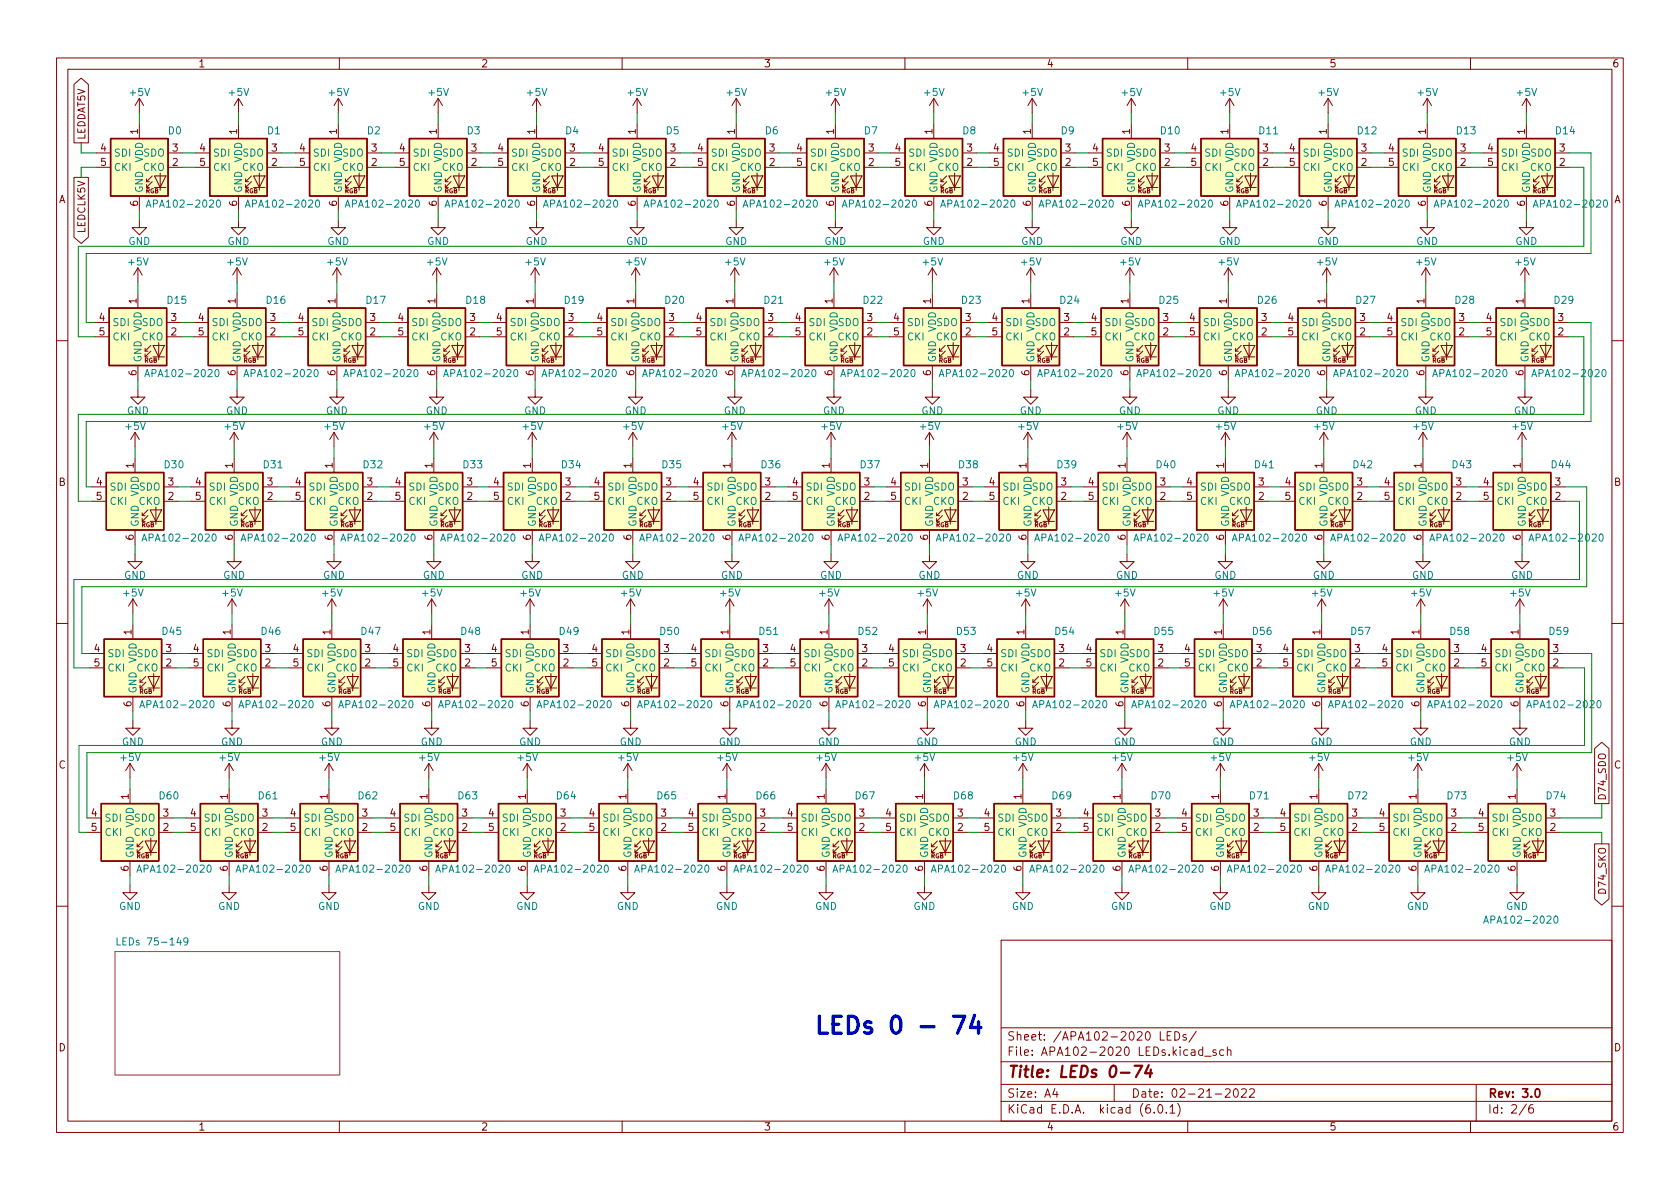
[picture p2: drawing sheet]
<svg xmlns="http://www.w3.org/2000/svg" width="297mm" height="210mm" viewBox="0 0 297 210" stroke-linecap="round" stroke-linejoin="round" font-family="sans-serif">
<defs><g id="words">
<text font-size="4.2" fill="#0000c2" x="143.8" y="182.8">LEDs 0 - 74</text>
<text font-size="2.8" fill="#840000" x="178" y="190.6">Title: LEDs 0-74</text>
<g font-size="2.1" fill="#840000">
<text x="178" y="184">Sheet: /APA102-2020 LEDs/</text>
<text x="178" y="186.7">File: APA102-2020 LEDs.kicad_sch</text>
<text x="178" y="196.9">KiCad E.D.A. kicad (6.0.1)</text>
<text x="178" y="194.1">Size: A4</text>
<text x="200" y="194.1">Date: 02-21-2022</text>
<text x="263" y="194.1">Rev: 3.0</text>
<text x="263" y="196.9">Id: 2/6</text>
</g>
<g font-size="1.8" fill="#840000">
<text x="35" y="11.9">1</text>
<text x="85" y="11.9">2</text>
<text x="135" y="11.9">3</text>
<text x="185" y="11.9">4</text>
<text x="235" y="11.9">5</text>
<text x="285" y="11.9">6</text>
<text x="24.4" y="23.7" transform="rotate(-90 24.4 23.7)">1</text>
<text x="41.9" y="23.7" transform="rotate(-90 41.9 23.7)">1</text>
<text x="59.6" y="23.7" transform="rotate(-90 59.6 23.7)">1</text>
<text x="77.2" y="23.7" transform="rotate(-90 77.2 23.7)">1</text>
<text x="94.6" y="23.7" transform="rotate(-90 94.6 23.7)">1</text>
<text x="112.4" y="23.7" transform="rotate(-90 112.4 23.7)">1</text>
<text x="129.9" y="23.7" transform="rotate(-90 129.9 23.7)">1</text>
<text x="147.4" y="23.7" transform="rotate(-90 147.4 23.7)">1</text>
<text x="164.8" y="23.7" transform="rotate(-90 164.8 23.7)">1</text>
<text x="182.2" y="23.7" transform="rotate(-90 182.2 23.7)">1</text>
<text x="199.8" y="23.7" transform="rotate(-90 199.8 23.7)">1</text>
<text x="217.2" y="23.7" transform="rotate(-90 217.2 23.7)">1</text>
<text x="234.6" y="23.7" transform="rotate(-90 234.6 23.7)">1</text>
<text x="252.1" y="23.7" transform="rotate(-90 252.1 23.7)">1</text>
<text x="269.6" y="23.7" transform="rotate(-90 269.6 23.7)">1</text>
<text x="15.1" y="24.8" transform="rotate(-90 15.1 24.8)">LEDDAT5V</text>
<text x="17.8" y="26.8">4</text>
<text x="17.8" y="29.3">5</text>
<text x="30.5" y="29.3">2</text>
<text x="30.5" y="26.8">3</text>
<text x="35.3" y="26.8">4</text>
<text x="35.3" y="29.3">5</text>
<text x="48" y="29.3">2</text>
<text x="48" y="26.8">3</text>
<text x="53" y="26.8">4</text>
<text x="53" y="29.3">5</text>
<text x="65.7" y="29.3">2</text>
<text x="65.7" y="26.8">3</text>
<text x="70.6" y="26.8">4</text>
<text x="70.6" y="29.3">5</text>
<text x="83.3" y="29.3">2</text>
<text x="83.3" y="26.8">3</text>
<text x="88" y="26.8">4</text>
<text x="88" y="29.3">5</text>
<text x="100.7" y="29.3">2</text>
<text x="100.7" y="26.8">3</text>
<text x="105.8" y="26.8">4</text>
<text x="105.8" y="29.3">5</text>
<text x="118.5" y="29.3">2</text>
<text x="118.5" y="26.8">3</text>
<text x="123.3" y="26.8">4</text>
<text x="123.3" y="29.3">5</text>
<text x="136" y="29.3">2</text>
<text x="136" y="26.8">3</text>
<text x="140.9" y="26.8">4</text>
<text x="140.9" y="29.3">5</text>
<text x="153.6" y="29.3">2</text>
<text x="153.6" y="26.8">3</text>
<text x="158.3" y="26.8">4</text>
<text x="158.3" y="29.3">5</text>
<text x="171" y="29.3">2</text>
<text x="171" y="26.8">3</text>
<text x="175.7" y="26.8">4</text>
<text x="175.7" y="29.3">5</text>
<text x="188.4" y="29.3">2</text>
<text x="188.4" y="26.8">3</text>
<text x="193.2" y="26.8">4</text>
<text x="193.2" y="29.3">5</text>
<text x="205.9" y="29.3">2</text>
<text x="205.9" y="26.8">3</text>
<text x="210.6" y="26.8">4</text>
<text x="210.6" y="29.3">5</text>
<text x="223.3" y="29.3">2</text>
<text x="223.3" y="26.8">3</text>
<text x="228" y="26.8">4</text>
<text x="228" y="29.3">5</text>
<text x="240.7" y="29.3">2</text>
<text x="240.7" y="26.8">3</text>
<text x="245.5" y="26.8">4</text>
<text x="245.5" y="29.3">5</text>
<text x="258.2" y="29.3">2</text>
<text x="258.2" y="26.8">3</text>
<text x="263" y="26.8">4</text>
<text x="263" y="29.3">5</text>
<text x="275.7" y="29.3">2</text>
<text x="275.7" y="26.8">3</text>
<text x="10.3" y="35.9">A</text>
<text x="285.3" y="35.9">A</text>
<text x="15.1" y="41.2" transform="rotate(-90 15.1 41.2)">LEDCLK5V</text>
<text x="24.4" y="36.4" transform="rotate(-90 24.4 36.4)">6</text>
<text x="41.9" y="36.4" transform="rotate(-90 41.9 36.4)">6</text>
<text x="59.6" y="36.4" transform="rotate(-90 59.6 36.4)">6</text>
<text x="77.2" y="36.4" transform="rotate(-90 77.2 36.4)">6</text>
<text x="94.6" y="36.4" transform="rotate(-90 94.6 36.4)">6</text>
<text x="112.4" y="36.4" transform="rotate(-90 112.4 36.4)">6</text>
<text x="129.9" y="36.4" transform="rotate(-90 129.9 36.4)">6</text>
<text x="147.4" y="36.4" transform="rotate(-90 147.4 36.4)">6</text>
<text x="164.8" y="36.4" transform="rotate(-90 164.8 36.4)">6</text>
<text x="182.2" y="36.4" transform="rotate(-90 182.2 36.4)">6</text>
<text x="199.8" y="36.4" transform="rotate(-90 199.8 36.4)">6</text>
<text x="217.2" y="36.4" transform="rotate(-90 217.2 36.4)">6</text>
<text x="234.6" y="36.4" transform="rotate(-90 234.6 36.4)">6</text>
<text x="252.1" y="36.4" transform="rotate(-90 252.1 36.4)">6</text>
<text x="269.6" y="36.4" transform="rotate(-90 269.6 36.4)">6</text>
<text x="24.1" y="53.7" transform="rotate(-90 24.1 53.7)">1</text>
<text x="41.7" y="53.7" transform="rotate(-90 41.7 53.7)">1</text>
<text x="59.3" y="53.7" transform="rotate(-90 59.3 53.7)">1</text>
<text x="77" y="53.7" transform="rotate(-90 77 53.7)">1</text>
<text x="94.4" y="53.7" transform="rotate(-90 94.4 53.7)">1</text>
<text x="112.1" y="53.7" transform="rotate(-90 112.1 53.7)">1</text>
<text x="129.7" y="53.7" transform="rotate(-90 129.7 53.7)">1</text>
<text x="147.2" y="53.7" transform="rotate(-90 147.2 53.7)">1</text>
<text x="164.6" y="53.7" transform="rotate(-90 164.6 53.7)">1</text>
<text x="182" y="53.7" transform="rotate(-90 182 53.7)">1</text>
<text x="199.5" y="53.7" transform="rotate(-90 199.5 53.7)">1</text>
<text x="216.9" y="53.7" transform="rotate(-90 216.9 53.7)">1</text>
<text x="234.3" y="53.7" transform="rotate(-90 234.3 53.7)">1</text>
<text x="251.8" y="53.7" transform="rotate(-90 251.8 53.7)">1</text>
<text x="269.4" y="53.7" transform="rotate(-90 269.4 53.7)">1</text>
<text x="17.5" y="56.8">4</text>
<text x="17.5" y="59.3">5</text>
<text x="30.2" y="59.3">2</text>
<text x="30.2" y="56.8">3</text>
<text x="35.1" y="56.8">4</text>
<text x="35.1" y="59.3">5</text>
<text x="47.8" y="59.3">2</text>
<text x="47.8" y="56.8">3</text>
<text x="52.7" y="56.8">4</text>
<text x="52.7" y="59.3">5</text>
<text x="65.4" y="59.3">2</text>
<text x="65.4" y="56.8">3</text>
<text x="70.4" y="56.8">4</text>
<text x="70.4" y="59.3">5</text>
<text x="83.1" y="59.3">2</text>
<text x="83.1" y="56.8">3</text>
<text x="87.8" y="56.8">4</text>
<text x="87.8" y="59.3">5</text>
<text x="100.5" y="59.3">2</text>
<text x="100.5" y="56.8">3</text>
<text x="105.6" y="56.8">4</text>
<text x="105.6" y="59.3">5</text>
<text x="118.3" y="59.3">2</text>
<text x="118.3" y="56.8">3</text>
<text x="123.1" y="56.8">4</text>
<text x="123.1" y="59.3">5</text>
<text x="135.8" y="59.3">2</text>
<text x="135.8" y="56.8">3</text>
<text x="140.6" y="56.8">4</text>
<text x="140.6" y="59.3">5</text>
<text x="153.3" y="59.3">2</text>
<text x="153.3" y="56.8">3</text>
<text x="158" y="56.8">4</text>
<text x="158" y="59.3">5</text>
<text x="170.7" y="59.3">2</text>
<text x="170.7" y="56.8">3</text>
<text x="175.4" y="56.8">4</text>
<text x="175.4" y="59.3">5</text>
<text x="188.1" y="59.3">2</text>
<text x="188.1" y="56.8">3</text>
<text x="192.9" y="56.8">4</text>
<text x="192.9" y="59.3">5</text>
<text x="205.6" y="59.3">2</text>
<text x="205.6" y="56.8">3</text>
<text x="210.3" y="56.8">4</text>
<text x="210.3" y="59.3">5</text>
<text x="223" y="59.3">2</text>
<text x="223" y="56.8">3</text>
<text x="227.7" y="56.8">4</text>
<text x="227.7" y="59.3">5</text>
<text x="240.4" y="59.3">2</text>
<text x="240.4" y="56.8">3</text>
<text x="245.3" y="56.8">4</text>
<text x="245.3" y="59.3">5</text>
<text x="258" y="59.3">2</text>
<text x="258" y="56.8">3</text>
<text x="262.8" y="56.8">4</text>
<text x="262.8" y="59.3">5</text>
<text x="275.5" y="59.3">2</text>
<text x="275.5" y="56.8">3</text>
<text x="24.1" y="66.4" transform="rotate(-90 24.1 66.4)">6</text>
<text x="41.7" y="66.4" transform="rotate(-90 41.7 66.4)">6</text>
<text x="59.3" y="66.4" transform="rotate(-90 59.3 66.4)">6</text>
<text x="77" y="66.4" transform="rotate(-90 77 66.4)">6</text>
<text x="94.4" y="66.4" transform="rotate(-90 94.4 66.4)">6</text>
<text x="112.1" y="66.4" transform="rotate(-90 112.1 66.4)">6</text>
<text x="129.7" y="66.4" transform="rotate(-90 129.7 66.4)">6</text>
<text x="147.2" y="66.4" transform="rotate(-90 147.2 66.4)">6</text>
<text x="164.6" y="66.4" transform="rotate(-90 164.6 66.4)">6</text>
<text x="182" y="66.4" transform="rotate(-90 182 66.4)">6</text>
<text x="199.5" y="66.4" transform="rotate(-90 199.5 66.4)">6</text>
<text x="216.9" y="66.4" transform="rotate(-90 216.9 66.4)">6</text>
<text x="234.3" y="66.4" transform="rotate(-90 234.3 66.4)">6</text>
<text x="251.8" y="66.4" transform="rotate(-90 251.8 66.4)">6</text>
<text x="269.4" y="66.4" transform="rotate(-90 269.4 66.4)">6</text>
<text x="23.6" y="82.8" transform="rotate(-90 23.6 82.8)">1</text>
<text x="41.1" y="82.8" transform="rotate(-90 41.1 82.8)">1</text>
<text x="58.8" y="82.8" transform="rotate(-90 58.8 82.8)">1</text>
<text x="76.5" y="82.8" transform="rotate(-90 76.5 82.8)">1</text>
<text x="93.9" y="82.8" transform="rotate(-90 93.9 82.8)">1</text>
<text x="111.6" y="82.8" transform="rotate(-90 111.6 82.8)">1</text>
<text x="129.2" y="82.8" transform="rotate(-90 129.2 82.8)">1</text>
<text x="146.7" y="82.8" transform="rotate(-90 146.7 82.8)">1</text>
<text x="164.1" y="82.8" transform="rotate(-90 164.1 82.8)">1</text>
<text x="181.5" y="82.8" transform="rotate(-90 181.5 82.8)">1</text>
<text x="199" y="82.8" transform="rotate(-90 199 82.8)">1</text>
<text x="216.4" y="82.8" transform="rotate(-90 216.4 82.8)">1</text>
<text x="233.8" y="82.8" transform="rotate(-90 233.8 82.8)">1</text>
<text x="251.3" y="82.8" transform="rotate(-90 251.3 82.8)">1</text>
<text x="268.9" y="82.8" transform="rotate(-90 268.9 82.8)">1</text>
<text x="10.3" y="85.9">B</text>
<text x="17" y="85.8">4</text>
<text x="17" y="88.4">5</text>
<text x="29.7" y="88.4">2</text>
<text x="29.7" y="85.8">3</text>
<text x="34.6" y="85.8">4</text>
<text x="34.6" y="88.4">5</text>
<text x="47.3" y="88.4">2</text>
<text x="47.3" y="85.8">3</text>
<text x="52.2" y="85.8">4</text>
<text x="52.2" y="88.4">5</text>
<text x="64.9" y="88.4">2</text>
<text x="64.9" y="85.8">3</text>
<text x="69.9" y="85.8">4</text>
<text x="69.9" y="88.4">5</text>
<text x="82.6" y="88.4">2</text>
<text x="82.6" y="85.8">3</text>
<text x="87.3" y="85.8">4</text>
<text x="87.3" y="88.4">5</text>
<text x="100" y="88.4">2</text>
<text x="100" y="85.8">3</text>
<text x="105" y="85.8">4</text>
<text x="105" y="88.4">5</text>
<text x="117.7" y="88.4">2</text>
<text x="117.7" y="85.8">3</text>
<text x="122.6" y="85.8">4</text>
<text x="122.6" y="88.4">5</text>
<text x="135.3" y="88.4">2</text>
<text x="135.3" y="85.8">3</text>
<text x="140.1" y="85.8">4</text>
<text x="140.1" y="88.4">5</text>
<text x="152.8" y="88.4">2</text>
<text x="152.8" y="85.8">3</text>
<text x="157.5" y="85.8">4</text>
<text x="157.5" y="88.4">5</text>
<text x="170.2" y="88.4">2</text>
<text x="170.2" y="85.8">3</text>
<text x="174.9" y="85.8">4</text>
<text x="174.9" y="88.4">5</text>
<text x="187.6" y="88.4">2</text>
<text x="187.6" y="85.8">3</text>
<text x="192.4" y="85.8">4</text>
<text x="192.4" y="88.4">5</text>
<text x="205.1" y="88.4">2</text>
<text x="205.1" y="85.8">3</text>
<text x="209.8" y="85.8">4</text>
<text x="209.8" y="88.4">5</text>
<text x="222.5" y="88.4">2</text>
<text x="222.5" y="85.8">3</text>
<text x="227.2" y="85.8">4</text>
<text x="227.2" y="88.4">5</text>
<text x="239.9" y="88.4">2</text>
<text x="239.9" y="85.8">3</text>
<text x="244.7" y="85.8">4</text>
<text x="244.7" y="88.4">5</text>
<text x="257.4" y="88.4">2</text>
<text x="257.4" y="85.8">3</text>
<text x="262.3" y="85.8">4</text>
<text x="262.3" y="88.4">5</text>
<text x="275" y="88.4">2</text>
<text x="275" y="85.8">3</text>
<text x="285.3" y="85.9">B</text>
<text x="23.6" y="95.5" transform="rotate(-90 23.6 95.5)">6</text>
<text x="41.1" y="95.5" transform="rotate(-90 41.1 95.5)">6</text>
<text x="58.8" y="95.5" transform="rotate(-90 58.8 95.5)">6</text>
<text x="76.5" y="95.5" transform="rotate(-90 76.5 95.5)">6</text>
<text x="93.9" y="95.5" transform="rotate(-90 93.9 95.5)">6</text>
<text x="111.6" y="95.5" transform="rotate(-90 111.6 95.5)">6</text>
<text x="129.2" y="95.5" transform="rotate(-90 129.2 95.5)">6</text>
<text x="146.7" y="95.5" transform="rotate(-90 146.7 95.5)">6</text>
<text x="164.1" y="95.5" transform="rotate(-90 164.1 95.5)">6</text>
<text x="181.5" y="95.5" transform="rotate(-90 181.5 95.5)">6</text>
<text x="199" y="95.5" transform="rotate(-90 199 95.5)">6</text>
<text x="216.4" y="95.5" transform="rotate(-90 216.4 95.5)">6</text>
<text x="233.8" y="95.5" transform="rotate(-90 233.8 95.5)">6</text>
<text x="251.3" y="95.5" transform="rotate(-90 251.3 95.5)">6</text>
<text x="268.9" y="95.5" transform="rotate(-90 268.9 95.5)">6</text>
<text x="23.2" y="112.2" transform="rotate(-90 23.2 112.2)">1</text>
<text x="40.8" y="112.2" transform="rotate(-90 40.8 112.2)">1</text>
<text x="58.4" y="112.2" transform="rotate(-90 58.4 112.2)">1</text>
<text x="76.1" y="112.2" transform="rotate(-90 76.1 112.2)">1</text>
<text x="93.5" y="112.2" transform="rotate(-90 93.5 112.2)">1</text>
<text x="111.3" y="112.2" transform="rotate(-90 111.3 112.2)">1</text>
<text x="128.8" y="112.2" transform="rotate(-90 128.8 112.2)">1</text>
<text x="146.3" y="112.2" transform="rotate(-90 146.3 112.2)">1</text>
<text x="163.7" y="112.2" transform="rotate(-90 163.7 112.2)">1</text>
<text x="181.1" y="112.2" transform="rotate(-90 181.1 112.2)">1</text>
<text x="198.6" y="112.2" transform="rotate(-90 198.6 112.2)">1</text>
<text x="216" y="112.2" transform="rotate(-90 216 112.2)">1</text>
<text x="233.4" y="112.2" transform="rotate(-90 233.4 112.2)">1</text>
<text x="251" y="112.2" transform="rotate(-90 251 112.2)">1</text>
<text x="268.5" y="112.2" transform="rotate(-90 268.5 112.2)">1</text>
<text x="16.7" y="115.3">4</text>
<text x="16.7" y="117.9">5</text>
<text x="29.4" y="117.9">2</text>
<text x="29.4" y="115.3">3</text>
<text x="34.2" y="115.3">4</text>
<text x="34.2" y="117.9">5</text>
<text x="46.9" y="117.9">2</text>
<text x="46.9" y="115.3">3</text>
<text x="51.8" y="115.3">4</text>
<text x="51.8" y="117.9">5</text>
<text x="64.5" y="117.9">2</text>
<text x="64.5" y="115.3">3</text>
<text x="69.5" y="115.3">4</text>
<text x="69.5" y="117.9">5</text>
<text x="82.2" y="117.9">2</text>
<text x="82.2" y="115.3">3</text>
<text x="86.9" y="115.3">4</text>
<text x="86.9" y="117.9">5</text>
<text x="99.6" y="117.9">2</text>
<text x="99.6" y="115.3">3</text>
<text x="104.7" y="115.3">4</text>
<text x="104.7" y="117.9">5</text>
<text x="117.4" y="117.9">2</text>
<text x="117.4" y="115.3">3</text>
<text x="122.2" y="115.3">4</text>
<text x="122.2" y="117.9">5</text>
<text x="134.9" y="117.9">2</text>
<text x="134.9" y="115.3">3</text>
<text x="139.7" y="115.3">4</text>
<text x="139.7" y="117.9">5</text>
<text x="152.4" y="117.9">2</text>
<text x="152.4" y="115.3">3</text>
<text x="157.1" y="115.3">4</text>
<text x="157.1" y="117.9">5</text>
<text x="169.8" y="117.9">2</text>
<text x="169.8" y="115.3">3</text>
<text x="174.5" y="115.3">4</text>
<text x="174.5" y="117.9">5</text>
<text x="187.2" y="117.9">2</text>
<text x="187.2" y="115.3">3</text>
<text x="192" y="115.3">4</text>
<text x="192" y="117.9">5</text>
<text x="204.7" y="117.9">2</text>
<text x="204.7" y="115.3">3</text>
<text x="209.4" y="115.3">4</text>
<text x="209.4" y="117.9">5</text>
<text x="222.1" y="117.9">2</text>
<text x="222.1" y="115.3">3</text>
<text x="226.8" y="115.3">4</text>
<text x="226.8" y="117.9">5</text>
<text x="239.5" y="117.9">2</text>
<text x="239.5" y="115.3">3</text>
<text x="244.4" y="115.3">4</text>
<text x="244.4" y="117.9">5</text>
<text x="257.1" y="117.9">2</text>
<text x="257.1" y="115.3">3</text>
<text x="261.9" y="115.3">4</text>
<text x="261.9" y="117.9">5</text>
<text x="274.6" y="117.9">2</text>
<text x="274.6" y="115.3">3</text>
<text x="23.2" y="124.9" transform="rotate(-90 23.2 124.9)">6</text>
<text x="40.8" y="124.9" transform="rotate(-90 40.8 124.9)">6</text>
<text x="58.4" y="124.9" transform="rotate(-90 58.4 124.9)">6</text>
<text x="76.1" y="124.9" transform="rotate(-90 76.1 124.9)">6</text>
<text x="93.5" y="124.9" transform="rotate(-90 93.5 124.9)">6</text>
<text x="111.3" y="124.9" transform="rotate(-90 111.3 124.9)">6</text>
<text x="128.8" y="124.9" transform="rotate(-90 128.8 124.9)">6</text>
<text x="146.3" y="124.9" transform="rotate(-90 146.3 124.9)">6</text>
<text x="163.7" y="124.9" transform="rotate(-90 163.7 124.9)">6</text>
<text x="181.1" y="124.9" transform="rotate(-90 181.1 124.9)">6</text>
<text x="198.6" y="124.9" transform="rotate(-90 198.6 124.9)">6</text>
<text x="216" y="124.9" transform="rotate(-90 216 124.9)">6</text>
<text x="233.4" y="124.9" transform="rotate(-90 233.4 124.9)">6</text>
<text x="251" y="124.9" transform="rotate(-90 251 124.9)">6</text>
<text x="268.5" y="124.9" transform="rotate(-90 268.5 124.9)">6</text>
<text x="10.3" y="135.9">C</text>
<text x="285.3" y="135.9">C</text>
<text x="22.7" y="141.3" transform="rotate(-90 22.7 141.3)">1</text>
<text x="40.3" y="141.3" transform="rotate(-90 40.3 141.3)">1</text>
<text x="57.9" y="141.3" transform="rotate(-90 57.9 141.3)">1</text>
<text x="75.6" y="141.3" transform="rotate(-90 75.6 141.3)">1</text>
<text x="93" y="141.3" transform="rotate(-90 93 141.3)">1</text>
<text x="110.7" y="141.3" transform="rotate(-90 110.7 141.3)">1</text>
<text x="128.3" y="141.3" transform="rotate(-90 128.3 141.3)">1</text>
<text x="145.8" y="141.3" transform="rotate(-90 145.8 141.3)">1</text>
<text x="163.2" y="141.3" transform="rotate(-90 163.2 141.3)">1</text>
<text x="180.6" y="141.3" transform="rotate(-90 180.6 141.3)">1</text>
<text x="198.1" y="141.3" transform="rotate(-90 198.1 141.3)">1</text>
<text x="215.5" y="141.3" transform="rotate(-90 215.5 141.3)">1</text>
<text x="232.9" y="141.3" transform="rotate(-90 232.9 141.3)">1</text>
<text x="250.4" y="141.3" transform="rotate(-90 250.4 141.3)">1</text>
<text x="268" y="141.3" transform="rotate(-90 268 141.3)">1</text>
<text x="283.9" y="141.6" transform="rotate(-90 283.9 141.6)">D74_SDO</text>
<text x="16.1" y="144.4">4</text>
<text x="16.1" y="146.9">5</text>
<text x="28.8" y="146.9">2</text>
<text x="28.8" y="144.4">3</text>
<text x="33.7" y="144.4">4</text>
<text x="33.7" y="146.9">5</text>
<text x="46.4" y="146.9">2</text>
<text x="46.4" y="144.4">3</text>
<text x="51.3" y="144.4">4</text>
<text x="51.3" y="146.9">5</text>
<text x="64" y="146.9">2</text>
<text x="64" y="144.4">3</text>
<text x="69" y="144.4">4</text>
<text x="69" y="146.9">5</text>
<text x="81.7" y="146.9">2</text>
<text x="81.7" y="144.4">3</text>
<text x="86.4" y="144.4">4</text>
<text x="86.4" y="146.9">5</text>
<text x="99.1" y="146.9">2</text>
<text x="99.1" y="144.4">3</text>
<text x="104.2" y="144.4">4</text>
<text x="104.2" y="146.9">5</text>
<text x="116.9" y="146.9">2</text>
<text x="116.9" y="144.4">3</text>
<text x="121.7" y="144.4">4</text>
<text x="121.7" y="146.9">5</text>
<text x="134.4" y="146.9">2</text>
<text x="134.4" y="144.4">3</text>
<text x="139.2" y="144.4">4</text>
<text x="139.2" y="146.9">5</text>
<text x="151.9" y="146.9">2</text>
<text x="151.9" y="144.4">3</text>
<text x="156.6" y="144.4">4</text>
<text x="156.6" y="146.9">5</text>
<text x="169.3" y="146.9">2</text>
<text x="169.3" y="144.4">3</text>
<text x="174" y="144.4">4</text>
<text x="174" y="146.9">5</text>
<text x="186.7" y="146.9">2</text>
<text x="186.7" y="144.4">3</text>
<text x="191.5" y="144.4">4</text>
<text x="191.5" y="146.9">5</text>
<text x="204.2" y="146.9">2</text>
<text x="204.2" y="144.4">3</text>
<text x="208.9" y="144.4">4</text>
<text x="208.9" y="146.9">5</text>
<text x="221.6" y="146.9">2</text>
<text x="221.6" y="144.4">3</text>
<text x="226.3" y="144.4">4</text>
<text x="226.3" y="146.9">5</text>
<text x="239" y="146.9">2</text>
<text x="239" y="144.4">3</text>
<text x="243.9" y="144.4">4</text>
<text x="243.9" y="146.9">5</text>
<text x="256.6" y="146.9">2</text>
<text x="256.6" y="144.4">3</text>
<text x="261.4" y="144.4">4</text>
<text x="261.4" y="146.9">5</text>
<text x="274.1" y="146.9">2</text>
<text x="274.1" y="144.4">3</text>
<text x="22.7" y="154" transform="rotate(-90 22.7 154)">6</text>
<text x="40.3" y="154" transform="rotate(-90 40.3 154)">6</text>
<text x="57.9" y="154" transform="rotate(-90 57.9 154)">6</text>
<text x="75.6" y="154" transform="rotate(-90 75.6 154)">6</text>
<text x="93" y="154" transform="rotate(-90 93 154)">6</text>
<text x="110.7" y="154" transform="rotate(-90 110.7 154)">6</text>
<text x="128.3" y="154" transform="rotate(-90 128.3 154)">6</text>
<text x="145.8" y="154" transform="rotate(-90 145.8 154)">6</text>
<text x="163.2" y="154" transform="rotate(-90 163.2 154)">6</text>
<text x="180.6" y="154" transform="rotate(-90 180.6 154)">6</text>
<text x="198.1" y="154" transform="rotate(-90 198.1 154)">6</text>
<text x="215.5" y="154" transform="rotate(-90 215.5 154)">6</text>
<text x="232.9" y="154" transform="rotate(-90 232.9 154)">6</text>
<text x="250.4" y="154" transform="rotate(-90 250.4 154)">6</text>
<text x="268" y="154" transform="rotate(-90 268 154)">6</text>
<text x="283.9" y="157.8" transform="rotate(-90 283.9 157.8)">D74_SKO</text>
<text x="10.3" y="185.9">D</text>
<text x="285.3" y="185.9">D</text>
<text x="35" y="199.9">1</text>
<text x="85" y="199.9">2</text>
<text x="135" y="199.9">3</text>
<text x="185" y="199.9">4</text>
<text x="235" y="199.9">5</text>
<text x="285" y="199.9">6</text>
</g>
<g font-size="1.8" fill="#008484">
<text x="23" y="17">+5V</text>
<text x="40.6" y="17">+5V</text>
<text x="58.2" y="17">+5V</text>
<text x="75.9" y="17">+5V</text>
<text x="93.3" y="17">+5V</text>
<text x="111.1" y="17">+5V</text>
<text x="128.6" y="17">+5V</text>
<text x="146.1" y="17">+5V</text>
<text x="163.5" y="17">+5V</text>
<text x="180.9" y="17">+5V</text>
<text x="198.4" y="17">+5V</text>
<text x="215.8" y="17">+5V</text>
<text x="233.2" y="17">+5V</text>
<text x="250.8" y="17">+5V</text>
<text x="268.3" y="17">+5V</text>
<text x="29.8" y="23.7">D0</text>
<text x="47.3" y="23.7">D1</text>
<text x="65" y="23.7">D2</text>
<text x="82.6" y="23.7">D3</text>
<text x="100" y="23.7">D4</text>
<text x="117.8" y="23.7">D5</text>
<text x="135.3" y="23.7">D6</text>
<text x="152.8" y="23.7">D7</text>
<text x="170.2" y="23.7">D8</text>
<text x="187.6" y="23.7">D9</text>
<text x="205.3" y="23.7">D10</text>
<text x="222.7" y="23.7">D11</text>
<text x="240.1" y="23.7">D12</text>
<text x="257.6" y="23.7">D13</text>
<text x="275.1" y="23.7">D14</text>
<text x="20.1" y="27.7">SDI</text>
<text x="25.3" y="28.7" transform="rotate(-90 25.3 28.7)">VDD</text>
<text x="25.4" y="27.7">SDO</text>
<text x="37.6" y="27.7">SDI</text>
<text x="42.8" y="28.7" transform="rotate(-90 42.8 28.7)">VDD</text>
<text x="42.9" y="27.7">SDO</text>
<text x="55.2" y="27.7">SDI</text>
<text x="60.5" y="28.7" transform="rotate(-90 60.5 28.7)">VDD</text>
<text x="60.6" y="27.7">SDO</text>
<text x="72.9" y="27.7">SDI</text>
<text x="78.1" y="28.7" transform="rotate(-90 78.1 28.7)">VDD</text>
<text x="78.2" y="27.7">SDO</text>
<text x="90.3" y="27.7">SDI</text>
<text x="95.5" y="28.7" transform="rotate(-90 95.5 28.7)">VDD</text>
<text x="95.6" y="27.7">SDO</text>
<text x="108.1" y="27.7">SDI</text>
<text x="113.3" y="28.7" transform="rotate(-90 113.3 28.7)">VDD</text>
<text x="113.4" y="27.7">SDO</text>
<text x="125.6" y="27.7">SDI</text>
<text x="130.8" y="28.7" transform="rotate(-90 130.8 28.7)">VDD</text>
<text x="130.9" y="27.7">SDO</text>
<text x="143.1" y="27.7">SDI</text>
<text x="148.3" y="28.7" transform="rotate(-90 148.3 28.7)">VDD</text>
<text x="148.4" y="27.7">SDO</text>
<text x="160.5" y="27.7">SDI</text>
<text x="165.7" y="28.7" transform="rotate(-90 165.7 28.7)">VDD</text>
<text x="165.8" y="27.7">SDO</text>
<text x="177.9" y="27.7">SDI</text>
<text x="183.1" y="28.7" transform="rotate(-90 183.1 28.7)">VDD</text>
<text x="183.2" y="27.7">SDO</text>
<text x="195.5" y="27.7">SDI</text>
<text x="200.7" y="28.7" transform="rotate(-90 200.7 28.7)">VDD</text>
<text x="200.8" y="27.7">SDO</text>
<text x="212.9" y="27.7">SDI</text>
<text x="218.1" y="28.7" transform="rotate(-90 218.1 28.7)">VDD</text>
<text x="218.2" y="27.7">SDO</text>
<text x="230.3" y="27.7">SDI</text>
<text x="235.5" y="28.7" transform="rotate(-90 235.5 28.7)">VDD</text>
<text x="235.6" y="27.7">SDO</text>
<text x="247.8" y="27.7">SDI</text>
<text x="253" y="28.7" transform="rotate(-90 253 28.7)">VDD</text>
<text x="253.1" y="27.7">SDO</text>
<text x="265.3" y="27.7">SDI</text>
<text x="270.5" y="28.7" transform="rotate(-90 270.5 28.7)">VDD</text>
<text x="270.6" y="27.7">SDO</text>
<text x="20.1" y="30.2">CKI</text>
<text x="25.3" y="34.2" transform="rotate(-90 25.3 34.2)">GND</text>
<text x="25.3" y="30.2">CKO</text>
<text x="37.6" y="30.2">CKI</text>
<text x="42.8" y="34.2" transform="rotate(-90 42.8 34.2)">GND</text>
<text x="42.8" y="30.2">CKO</text>
<text x="55.2" y="30.2">CKI</text>
<text x="60.5" y="34.2" transform="rotate(-90 60.5 34.2)">GND</text>
<text x="60.5" y="30.2">CKO</text>
<text x="72.9" y="30.2">CKI</text>
<text x="78.1" y="34.2" transform="rotate(-90 78.1 34.2)">GND</text>
<text x="78.1" y="30.2">CKO</text>
<text x="90.3" y="30.2">CKI</text>
<text x="95.5" y="34.2" transform="rotate(-90 95.5 34.2)">GND</text>
<text x="95.5" y="30.2">CKO</text>
<text x="108.1" y="30.2">CKI</text>
<text x="113.3" y="34.2" transform="rotate(-90 113.3 34.2)">GND</text>
<text x="113.3" y="30.2">CKO</text>
<text x="125.6" y="30.2">CKI</text>
<text x="130.8" y="34.2" transform="rotate(-90 130.8 34.2)">GND</text>
<text x="130.8" y="30.2">CKO</text>
<text x="143.1" y="30.2">CKI</text>
<text x="148.3" y="34.2" transform="rotate(-90 148.3 34.2)">GND</text>
<text x="148.3" y="30.2">CKO</text>
<text x="160.5" y="30.2">CKI</text>
<text x="165.7" y="34.2" transform="rotate(-90 165.7 34.2)">GND</text>
<text x="165.7" y="30.2">CKO</text>
<text x="177.9" y="30.2">CKI</text>
<text x="183.1" y="34.2" transform="rotate(-90 183.1 34.2)">GND</text>
<text x="183.1" y="30.2">CKO</text>
<text x="195.5" y="30.2">CKI</text>
<text x="200.7" y="34.2" transform="rotate(-90 200.7 34.2)">GND</text>
<text x="200.7" y="30.2">CKO</text>
<text x="212.9" y="30.2">CKI</text>
<text x="218.1" y="34.2" transform="rotate(-90 218.1 34.2)">GND</text>
<text x="218.1" y="30.2">CKO</text>
<text x="230.3" y="30.2">CKI</text>
<text x="235.5" y="34.2" transform="rotate(-90 235.5 34.2)">GND</text>
<text x="235.5" y="30.2">CKO</text>
<text x="247.8" y="30.2">CKI</text>
<text x="253" y="34.2" transform="rotate(-90 253 34.2)">GND</text>
<text x="253" y="30.2">CKO</text>
<text x="265.3" y="30.2">CKI</text>
<text x="270.5" y="34.2" transform="rotate(-90 270.5 34.2)">GND</text>
<text x="270.5" y="30.2">CKO</text>
<text x="26.9" y="36.7">APA102-2020</text>
<text x="44.4" y="36.7">APA102-2020</text>
<text x="62.1" y="36.7">APA102-2020</text>
<text x="79.7" y="36.7">APA102-2020</text>
<text x="97.1" y="36.7">APA102-2020</text>
<text x="114.9" y="36.7">APA102-2020</text>
<text x="132.4" y="36.7">APA102-2020</text>
<text x="149.9" y="36.7">APA102-2020</text>
<text x="167.3" y="36.7">APA102-2020</text>
<text x="184.7" y="36.7">APA102-2020</text>
<text x="202.3" y="36.7">APA102-2020</text>
<text x="219.7" y="36.7">APA102-2020</text>
<text x="237.1" y="36.7">APA102-2020</text>
<text x="254.6" y="36.7">APA102-2020</text>
<text x="272.1" y="36.7">APA102-2020</text>
<text x="22.7" y="43.3">GND</text>
<text x="22.8" y="46.9">+5V</text>
<text x="40.2" y="43.3">GND</text>
<text x="40.3" y="46.9">+5V</text>
<text x="57.9" y="43.3">GND</text>
<text x="58" y="46.9">+5V</text>
<text x="75.5" y="43.3">GND</text>
<text x="75.6" y="46.9">+5V</text>
<text x="92.9" y="43.3">GND</text>
<text x="93" y="46.9">+5V</text>
<text x="110.7" y="43.3">GND</text>
<text x="110.8" y="46.9">+5V</text>
<text x="128.2" y="43.3">GND</text>
<text x="128.3" y="46.9">+5V</text>
<text x="145.7" y="43.3">GND</text>
<text x="145.8" y="46.9">+5V</text>
<text x="163.1" y="43.3">GND</text>
<text x="163.2" y="46.9">+5V</text>
<text x="180.5" y="43.3">GND</text>
<text x="180.6" y="46.9">+5V</text>
<text x="198.1" y="43.3">GND</text>
<text x="198.2" y="46.9">+5V</text>
<text x="215.5" y="43.3">GND</text>
<text x="215.6" y="46.9">+5V</text>
<text x="232.9" y="43.3">GND</text>
<text x="233" y="46.9">+5V</text>
<text x="250.4" y="43.3">GND</text>
<text x="250.5" y="46.9">+5V</text>
<text x="267.9" y="43.3">GND</text>
<text x="268" y="46.9">+5V</text>
<text x="29.6" y="53.7">D15</text>
<text x="47.2" y="53.7">D16</text>
<text x="64.8" y="53.7">D17</text>
<text x="82.5" y="53.7">D18</text>
<text x="99.9" y="53.7">D19</text>
<text x="117.7" y="53.7">D20</text>
<text x="135.2" y="53.7">D21</text>
<text x="152.7" y="53.7">D22</text>
<text x="170.1" y="53.7">D23</text>
<text x="187.5" y="53.7">D24</text>
<text x="205" y="53.7">D25</text>
<text x="222.4" y="53.7">D26</text>
<text x="239.8" y="53.7">D27</text>
<text x="257.4" y="53.7">D28</text>
<text x="274.9" y="53.7">D29</text>
<text x="19.8" y="57.7">SDI</text>
<text x="25" y="58.7" transform="rotate(-90 25 58.7)">VDD</text>
<text x="25.1" y="57.7">SDO</text>
<text x="37.3" y="57.7">SDI</text>
<text x="42.5" y="58.7" transform="rotate(-90 42.5 58.7)">VDD</text>
<text x="42.6" y="57.7">SDO</text>
<text x="55" y="57.7">SDI</text>
<text x="60.2" y="58.7" transform="rotate(-90 60.2 58.7)">VDD</text>
<text x="60.3" y="57.7">SDO</text>
<text x="72.6" y="57.7">SDI</text>
<text x="77.9" y="58.7" transform="rotate(-90 77.9 58.7)">VDD</text>
<text x="78" y="57.7">SDO</text>
<text x="90" y="57.7">SDI</text>
<text x="95.2" y="58.7" transform="rotate(-90 95.2 58.7)">VDD</text>
<text x="95.4" y="57.7">SDO</text>
<text x="107.8" y="57.7">SDI</text>
<text x="113" y="58.7" transform="rotate(-90 113 58.7)">VDD</text>
<text x="113.1" y="57.7">SDO</text>
<text x="125.3" y="57.7">SDI</text>
<text x="130.6" y="58.7" transform="rotate(-90 130.6 58.7)">VDD</text>
<text x="130.7" y="57.7">SDO</text>
<text x="142.9" y="57.7">SDI</text>
<text x="148.1" y="58.7" transform="rotate(-90 148.1 58.7)">VDD</text>
<text x="148.2" y="57.7">SDO</text>
<text x="160.3" y="57.7">SDI</text>
<text x="165.5" y="58.7" transform="rotate(-90 165.5 58.7)">VDD</text>
<text x="165.6" y="57.7">SDO</text>
<text x="177.7" y="57.7">SDI</text>
<text x="182.9" y="58.7" transform="rotate(-90 182.9 58.7)">VDD</text>
<text x="183" y="57.7">SDO</text>
<text x="195.2" y="57.7">SDI</text>
<text x="200.4" y="58.7" transform="rotate(-90 200.4 58.7)">VDD</text>
<text x="200.5" y="57.7">SDO</text>
<text x="212.6" y="57.7">SDI</text>
<text x="217.8" y="58.7" transform="rotate(-90 217.8 58.7)">VDD</text>
<text x="217.9" y="57.7">SDO</text>
<text x="230" y="57.7">SDI</text>
<text x="235.2" y="58.7" transform="rotate(-90 235.2 58.7)">VDD</text>
<text x="235.3" y="57.7">SDO</text>
<text x="247.5" y="57.7">SDI</text>
<text x="252.7" y="58.7" transform="rotate(-90 252.7 58.7)">VDD</text>
<text x="252.8" y="57.7">SDO</text>
<text x="265" y="57.7">SDI</text>
<text x="270.3" y="58.7" transform="rotate(-90 270.3 58.7)">VDD</text>
<text x="270.4" y="57.7">SDO</text>
<text x="19.8" y="60.2">CKI</text>
<text x="25" y="64.1" transform="rotate(-90 25 64.1)">GND</text>
<text x="25" y="60.2">CKO</text>
<text x="37.3" y="60.2">CKI</text>
<text x="42.5" y="64.1" transform="rotate(-90 42.5 64.1)">GND</text>
<text x="42.6" y="60.2">CKO</text>
<text x="55" y="60.2">CKI</text>
<text x="60.2" y="64.1" transform="rotate(-90 60.2 64.1)">GND</text>
<text x="60.2" y="60.2">CKO</text>
<text x="72.6" y="60.2">CKI</text>
<text x="77.9" y="64.1" transform="rotate(-90 77.9 64.1)">GND</text>
<text x="77.9" y="60.2">CKO</text>
<text x="90" y="60.2">CKI</text>
<text x="95.2" y="64.1" transform="rotate(-90 95.2 64.1)">GND</text>
<text x="95.3" y="60.2">CKO</text>
<text x="107.8" y="60.2">CKI</text>
<text x="113" y="64.1" transform="rotate(-90 113 64.1)">GND</text>
<text x="113" y="60.2">CKO</text>
<text x="125.3" y="60.2">CKI</text>
<text x="130.6" y="64.1" transform="rotate(-90 130.6 64.1)">GND</text>
<text x="130.6" y="60.2">CKO</text>
<text x="142.9" y="60.2">CKI</text>
<text x="148.1" y="64.1" transform="rotate(-90 148.1 64.1)">GND</text>
<text x="148.1" y="60.2">CKO</text>
<text x="160.3" y="60.2">CKI</text>
<text x="165.5" y="64.1" transform="rotate(-90 165.5 64.1)">GND</text>
<text x="165.5" y="60.2">CKO</text>
<text x="177.7" y="60.2">CKI</text>
<text x="182.9" y="64.1" transform="rotate(-90 182.9 64.1)">GND</text>
<text x="182.9" y="60.2">CKO</text>
<text x="195.2" y="60.2">CKI</text>
<text x="200.4" y="64.1" transform="rotate(-90 200.4 64.1)">GND</text>
<text x="200.4" y="60.2">CKO</text>
<text x="212.6" y="60.2">CKI</text>
<text x="217.8" y="64.1" transform="rotate(-90 217.8 64.1)">GND</text>
<text x="217.8" y="60.2">CKO</text>
<text x="230" y="60.2">CKI</text>
<text x="235.2" y="64.1" transform="rotate(-90 235.2 64.1)">GND</text>
<text x="235.2" y="60.2">CKO</text>
<text x="247.5" y="60.2">CKI</text>
<text x="252.7" y="64.1" transform="rotate(-90 252.7 64.1)">GND</text>
<text x="252.7" y="60.2">CKO</text>
<text x="265" y="60.2">CKI</text>
<text x="270.3" y="64.1" transform="rotate(-90 270.3 64.1)">GND</text>
<text x="270.3" y="60.2">CKO</text>
<text x="26.6" y="66.7">APA102-2020</text>
<text x="44.1" y="66.7">APA102-2020</text>
<text x="61.8" y="66.7">APA102-2020</text>
<text x="79.5" y="66.7">APA102-2020</text>
<text x="96.8" y="66.7">APA102-2020</text>
<text x="114.6" y="66.7">APA102-2020</text>
<text x="132.2" y="66.7">APA102-2020</text>
<text x="149.7" y="66.7">APA102-2020</text>
<text x="167.1" y="66.7">APA102-2020</text>
<text x="184.5" y="66.7">APA102-2020</text>
<text x="202" y="66.7">APA102-2020</text>
<text x="219.4" y="66.7">APA102-2020</text>
<text x="236.8" y="66.7">APA102-2020</text>
<text x="254.3" y="66.7">APA102-2020</text>
<text x="271.9" y="66.7">APA102-2020</text>
<text x="22.3" y="76">+5V</text>
<text x="22.4" y="73.3">GND</text>
<text x="39.8" y="76">+5V</text>
<text x="39.9" y="73.3">GND</text>
<text x="57.5" y="76">+5V</text>
<text x="57.6" y="73.3">GND</text>
<text x="75.1" y="76">+5V</text>
<text x="75.3" y="73.3">GND</text>
<text x="92.5" y="76">+5V</text>
<text x="92.6" y="73.3">GND</text>
<text x="110.3" y="76">+5V</text>
<text x="110.4" y="73.3">GND</text>
<text x="127.8" y="76">+5V</text>
<text x="128" y="73.3">GND</text>
<text x="145.3" y="76">+5V</text>
<text x="145.5" y="73.3">GND</text>
<text x="162.7" y="76">+5V</text>
<text x="162.9" y="73.3">GND</text>
<text x="180.1" y="76">+5V</text>
<text x="180.3" y="73.3">GND</text>
<text x="197.7" y="76">+5V</text>
<text x="197.8" y="73.3">GND</text>
<text x="215.1" y="76">+5V</text>
<text x="215.2" y="73.3">GND</text>
<text x="232.5" y="76">+5V</text>
<text x="232.6" y="73.3">GND</text>
<text x="250" y="76">+5V</text>
<text x="250.1" y="73.3">GND</text>
<text x="267.5" y="76">+5V</text>
<text x="267.7" y="73.3">GND</text>
<text x="29.1" y="82.8">D30</text>
<text x="46.7" y="82.8">D31</text>
<text x="64.3" y="82.8">D32</text>
<text x="82" y="82.8">D33</text>
<text x="99.4" y="82.8">D34</text>
<text x="117.1" y="82.8">D35</text>
<text x="134.7" y="82.8">D36</text>
<text x="152.2" y="82.8">D37</text>
<text x="169.6" y="82.8">D38</text>
<text x="187" y="82.8">D39</text>
<text x="204.5" y="82.8">D40</text>
<text x="221.9" y="82.8">D41</text>
<text x="239.3" y="82.8">D42</text>
<text x="256.8" y="82.8">D43</text>
<text x="274.4" y="82.8">D44</text>
<text x="19.3" y="86.7">SDI</text>
<text x="19.3" y="89.3">CKI</text>
<text x="24.5" y="87.8" transform="rotate(-90 24.5 87.8)">VDD</text>
<text x="24.5" y="89.3">CKO</text>
<text x="24.6" y="86.7">SDO</text>
<text x="36.8" y="86.7">SDI</text>
<text x="36.8" y="89.3">CKI</text>
<text x="42" y="87.8" transform="rotate(-90 42 87.8)">VDD</text>
<text x="42" y="89.3">CKO</text>
<text x="42.1" y="86.7">SDO</text>
<text x="54.5" y="86.7">SDI</text>
<text x="54.5" y="89.3">CKI</text>
<text x="59.7" y="87.8" transform="rotate(-90 59.7 87.8)">VDD</text>
<text x="59.7" y="89.3">CKO</text>
<text x="59.8" y="86.7">SDO</text>
<text x="72.1" y="86.7">SDI</text>
<text x="72.1" y="89.3">CKI</text>
<text x="77.3" y="87.8" transform="rotate(-90 77.3 87.8)">VDD</text>
<text x="77.3" y="89.3">CKO</text>
<text x="77.4" y="86.7">SDO</text>
<text x="89.5" y="86.7">SDI</text>
<text x="89.5" y="89.3">CKI</text>
<text x="94.7" y="87.8" transform="rotate(-90 94.7 87.8)">VDD</text>
<text x="94.7" y="89.3">CKO</text>
<text x="94.8" y="86.7">SDO</text>
<text x="107.3" y="86.7">SDI</text>
<text x="107.3" y="89.3">CKI</text>
<text x="112.5" y="87.8" transform="rotate(-90 112.5 87.8)">VDD</text>
<text x="112.5" y="89.3">CKO</text>
<text x="112.6" y="86.7">SDO</text>
<text x="124.8" y="86.7">SDI</text>
<text x="124.8" y="89.3">CKI</text>
<text x="130" y="87.8" transform="rotate(-90 130 87.8)">VDD</text>
<text x="130.1" y="89.3">CKO</text>
<text x="130.2" y="86.7">SDO</text>
<text x="142.4" y="86.7">SDI</text>
<text x="142.4" y="89.3">CKI</text>
<text x="147.6" y="87.8" transform="rotate(-90 147.6 87.8)">VDD</text>
<text x="147.6" y="89.3">CKO</text>
<text x="147.7" y="86.7">SDO</text>
<text x="159.8" y="86.7">SDI</text>
<text x="159.8" y="89.3">CKI</text>
<text x="165" y="87.8" transform="rotate(-90 165 87.8)">VDD</text>
<text x="165" y="89.3">CKO</text>
<text x="165.1" y="86.7">SDO</text>
<text x="177.2" y="86.7">SDI</text>
<text x="177.2" y="89.3">CKI</text>
<text x="182.4" y="87.8" transform="rotate(-90 182.4 87.8)">VDD</text>
<text x="182.4" y="89.3">CKO</text>
<text x="182.5" y="86.7">SDO</text>
<text x="194.7" y="86.7">SDI</text>
<text x="194.7" y="89.3">CKI</text>
<text x="199.9" y="87.8" transform="rotate(-90 199.9 87.8)">VDD</text>
<text x="199.9" y="89.3">CKO</text>
<text x="200" y="86.7">SDO</text>
<text x="212.1" y="86.7">SDI</text>
<text x="212.1" y="89.3">CKI</text>
<text x="217.3" y="87.8" transform="rotate(-90 217.3 87.8)">VDD</text>
<text x="217.3" y="89.3">CKO</text>
<text x="217.4" y="86.7">SDO</text>
<text x="229.5" y="86.7">SDI</text>
<text x="229.5" y="89.3">CKI</text>
<text x="234.7" y="87.8" transform="rotate(-90 234.7 87.8)">VDD</text>
<text x="234.7" y="89.3">CKO</text>
<text x="234.8" y="86.7">SDO</text>
<text x="247" y="86.7">SDI</text>
<text x="247" y="89.3">CKI</text>
<text x="252.2" y="87.8" transform="rotate(-90 252.2 87.8)">VDD</text>
<text x="252.2" y="89.3">CKO</text>
<text x="252.3" y="86.7">SDO</text>
<text x="264.5" y="86.7">SDI</text>
<text x="264.5" y="89.3">CKI</text>
<text x="269.7" y="87.8" transform="rotate(-90 269.7 87.8)">VDD</text>
<text x="269.8" y="89.3">CKO</text>
<text x="269.9" y="86.7">SDO</text>
<text x="24.5" y="93.2" transform="rotate(-90 24.5 93.2)">GND</text>
<text x="26.1" y="95.8">APA102-2020</text>
<text x="42" y="93.2" transform="rotate(-90 42 93.2)">GND</text>
<text x="43.6" y="95.8">APA102-2020</text>
<text x="59.7" y="93.2" transform="rotate(-90 59.7 93.2)">GND</text>
<text x="61.3" y="95.8">APA102-2020</text>
<text x="77.3" y="93.2" transform="rotate(-90 77.3 93.2)">GND</text>
<text x="78.9" y="95.8">APA102-2020</text>
<text x="94.7" y="93.2" transform="rotate(-90 94.7 93.2)">GND</text>
<text x="96.3" y="95.8">APA102-2020</text>
<text x="112.5" y="93.2" transform="rotate(-90 112.5 93.2)">GND</text>
<text x="114.1" y="95.8">APA102-2020</text>
<text x="130" y="93.2" transform="rotate(-90 130 93.2)">GND</text>
<text x="131.6" y="95.8">APA102-2020</text>
<text x="147.6" y="93.2" transform="rotate(-90 147.6 93.2)">GND</text>
<text x="149.2" y="95.8">APA102-2020</text>
<text x="165" y="93.2" transform="rotate(-90 165 93.2)">GND</text>
<text x="166.6" y="95.8">APA102-2020</text>
<text x="182.4" y="93.2" transform="rotate(-90 182.4 93.2)">GND</text>
<text x="184" y="95.8">APA102-2020</text>
<text x="199.9" y="93.2" transform="rotate(-90 199.9 93.2)">GND</text>
<text x="201.5" y="95.8">APA102-2020</text>
<text x="217.3" y="93.2" transform="rotate(-90 217.3 93.2)">GND</text>
<text x="218.9" y="95.8">APA102-2020</text>
<text x="234.7" y="93.2" transform="rotate(-90 234.7 93.2)">GND</text>
<text x="236.3" y="95.8">APA102-2020</text>
<text x="252.2" y="93.2" transform="rotate(-90 252.2 93.2)">GND</text>
<text x="253.8" y="95.8">APA102-2020</text>
<text x="269.7" y="93.2" transform="rotate(-90 269.7 93.2)">GND</text>
<text x="271.3" y="95.8">APA102-2020</text>
<text x="21.9" y="105.5">+5V</text>
<text x="21.9" y="102.4">GND</text>
<text x="39.4" y="105.5">+5V</text>
<text x="39.4" y="102.4">GND</text>
<text x="57.1" y="105.5">+5V</text>
<text x="57.1" y="102.4">GND</text>
<text x="74.7" y="105.5">+5V</text>
<text x="74.7" y="102.4">GND</text>
<text x="92.1" y="105.5">+5V</text>
<text x="92.1" y="102.4">GND</text>
<text x="109.9" y="105.5">+5V</text>
<text x="109.9" y="102.4">GND</text>
<text x="127.4" y="105.5">+5V</text>
<text x="127.4" y="102.4">GND</text>
<text x="145" y="105.5">+5V</text>
<text x="145" y="102.4">GND</text>
<text x="162.4" y="105.5">+5V</text>
<text x="162.4" y="102.4">GND</text>
<text x="179.8" y="105.5">+5V</text>
<text x="179.8" y="102.4">GND</text>
<text x="197.3" y="105.5">+5V</text>
<text x="197.3" y="102.4">GND</text>
<text x="214.7" y="105.5">+5V</text>
<text x="214.7" y="102.4">GND</text>
<text x="232.1" y="105.5">+5V</text>
<text x="232.1" y="102.4">GND</text>
<text x="249.6" y="105.5">+5V</text>
<text x="249.6" y="102.4">GND</text>
<text x="267.1" y="105.5">+5V</text>
<text x="267.1" y="102.4">GND</text>
<text x="28.8" y="112.3">D45</text>
<text x="46.3" y="112.3">D46</text>
<text x="63.9" y="112.3">D47</text>
<text x="81.6" y="112.3">D48</text>
<text x="99" y="112.3">D49</text>
<text x="116.8" y="112.3">D50</text>
<text x="134.3" y="112.3">D51</text>
<text x="151.8" y="112.3">D52</text>
<text x="169.2" y="112.3">D53</text>
<text x="186.6" y="112.3">D54</text>
<text x="204.1" y="112.3">D55</text>
<text x="221.5" y="112.3">D56</text>
<text x="238.9" y="112.3">D57</text>
<text x="256.5" y="112.3">D58</text>
<text x="274" y="112.3">D59</text>
<text x="18.9" y="116.2">SDI</text>
<text x="18.9" y="118.7">CKI</text>
<text x="24.1" y="117.3" transform="rotate(-90 24.1 117.3)">VDD</text>
<text x="24.1" y="118.7">CKO</text>
<text x="24.2" y="116.2">SDO</text>
<text x="36.4" y="116.2">SDI</text>
<text x="36.4" y="118.7">CKI</text>
<text x="41.7" y="117.3" transform="rotate(-90 41.7 117.3)">VDD</text>
<text x="41.7" y="118.7">CKO</text>
<text x="41.8" y="116.2">SDO</text>
<text x="54.1" y="116.2">SDI</text>
<text x="54.1" y="118.7">CKI</text>
<text x="59.3" y="117.3" transform="rotate(-90 59.3 117.3)">VDD</text>
<text x="59.3" y="118.7">CKO</text>
<text x="59.4" y="116.2">SDO</text>
<text x="71.8" y="116.2">SDI</text>
<text x="71.8" y="118.7">CKI</text>
<text x="77" y="117.3" transform="rotate(-90 77 117.3)">VDD</text>
<text x="77" y="118.7">CKO</text>
<text x="77.1" y="116.2">SDO</text>
<text x="89.2" y="116.2">SDI</text>
<text x="89.2" y="118.7">CKI</text>
<text x="94.4" y="117.3" transform="rotate(-90 94.4 117.3)">VDD</text>
<text x="94.4" y="118.7">CKO</text>
<text x="94.5" y="116.2">SDO</text>
<text x="106.9" y="116.2">SDI</text>
<text x="106.9" y="118.7">CKI</text>
<text x="112.1" y="117.3" transform="rotate(-90 112.1 117.3)">VDD</text>
<text x="112.1" y="118.7">CKO</text>
<text x="112.2" y="116.2">SDO</text>
<text x="124.5" y="116.2">SDI</text>
<text x="124.5" y="118.7">CKI</text>
<text x="129.7" y="117.3" transform="rotate(-90 129.7 117.3)">VDD</text>
<text x="129.7" y="118.7">CKO</text>
<text x="129.8" y="116.2">SDO</text>
<text x="142" y="116.2">SDI</text>
<text x="142" y="118.7">CKI</text>
<text x="147.2" y="117.3" transform="rotate(-90 147.2 117.3)">VDD</text>
<text x="147.2" y="118.7">CKO</text>
<text x="147.3" y="116.2">SDO</text>
<text x="159.4" y="116.2">SDI</text>
<text x="159.4" y="118.7">CKI</text>
<text x="164.6" y="117.3" transform="rotate(-90 164.6 117.3)">VDD</text>
<text x="164.6" y="118.7">CKO</text>
<text x="164.7" y="116.2">SDO</text>
<text x="176.8" y="116.2">SDI</text>
<text x="176.8" y="118.7">CKI</text>
<text x="182" y="117.3" transform="rotate(-90 182 117.3)">VDD</text>
<text x="182" y="118.7">CKO</text>
<text x="182.1" y="116.2">SDO</text>
<text x="194.3" y="116.2">SDI</text>
<text x="194.3" y="118.7">CKI</text>
<text x="199.5" y="117.3" transform="rotate(-90 199.5 117.3)">VDD</text>
<text x="199.5" y="118.7">CKO</text>
<text x="199.6" y="116.2">SDO</text>
<text x="211.7" y="116.2">SDI</text>
<text x="211.7" y="118.7">CKI</text>
<text x="216.9" y="117.3" transform="rotate(-90 216.9 117.3)">VDD</text>
<text x="216.9" y="118.7">CKO</text>
<text x="217" y="116.2">SDO</text>
<text x="229.1" y="116.2">SDI</text>
<text x="229.1" y="118.7">CKI</text>
<text x="234.3" y="117.3" transform="rotate(-90 234.3 117.3)">VDD</text>
<text x="234.3" y="118.7">CKO</text>
<text x="234.4" y="116.2">SDO</text>
<text x="246.6" y="116.2">SDI</text>
<text x="246.6" y="118.7">CKI</text>
<text x="251.8" y="117.3" transform="rotate(-90 251.8 117.3)">VDD</text>
<text x="251.8" y="118.7">CKO</text>
<text x="251.9" y="116.2">SDO</text>
<text x="264.2" y="116.2">SDI</text>
<text x="264.2" y="118.7">CKI</text>
<text x="269.4" y="117.3" transform="rotate(-90 269.4 117.3)">VDD</text>
<text x="269.4" y="118.7">CKO</text>
<text x="269.5" y="116.2">SDO</text>
<text x="24.1" y="122.7" transform="rotate(-90 24.1 122.7)">GND</text>
<text x="25.7" y="125.2">APA102-2020</text>
<text x="41.7" y="122.7" transform="rotate(-90 41.7 122.7)">GND</text>
<text x="43.3" y="125.2">APA102-2020</text>
<text x="59.3" y="122.7" transform="rotate(-90 59.3 122.7)">GND</text>
<text x="60.9" y="125.2">APA102-2020</text>
<text x="77" y="122.7" transform="rotate(-90 77 122.7)">GND</text>
<text x="78.6" y="125.2">APA102-2020</text>
<text x="94.4" y="122.7" transform="rotate(-90 94.4 122.7)">GND</text>
<text x="96" y="125.2">APA102-2020</text>
<text x="112.1" y="122.7" transform="rotate(-90 112.1 122.7)">GND</text>
<text x="113.7" y="125.2">APA102-2020</text>
<text x="129.7" y="122.7" transform="rotate(-90 129.7 122.7)">GND</text>
<text x="131.3" y="125.2">APA102-2020</text>
<text x="147.2" y="122.7" transform="rotate(-90 147.2 122.7)">GND</text>
<text x="148.8" y="125.2">APA102-2020</text>
<text x="164.6" y="122.7" transform="rotate(-90 164.6 122.7)">GND</text>
<text x="166.2" y="125.2">APA102-2020</text>
<text x="182" y="122.7" transform="rotate(-90 182 122.7)">GND</text>
<text x="183.6" y="125.2">APA102-2020</text>
<text x="199.5" y="122.7" transform="rotate(-90 199.5 122.7)">GND</text>
<text x="201.1" y="125.2">APA102-2020</text>
<text x="216.9" y="122.7" transform="rotate(-90 216.9 122.7)">GND</text>
<text x="218.5" y="125.2">APA102-2020</text>
<text x="234.3" y="122.7" transform="rotate(-90 234.3 122.7)">GND</text>
<text x="235.9" y="125.2">APA102-2020</text>
<text x="251.8" y="122.7" transform="rotate(-90 251.8 122.7)">GND</text>
<text x="253.4" y="125.2">APA102-2020</text>
<text x="269.4" y="122.7" transform="rotate(-90 269.4 122.7)">GND</text>
<text x="271" y="125.2">APA102-2020</text>
<text x="21.5" y="131.8">GND</text>
<text x="39.1" y="131.8">GND</text>
<text x="56.7" y="131.8">GND</text>
<text x="74.4" y="131.8">GND</text>
<text x="91.8" y="131.8">GND</text>
<text x="109.5" y="131.8">GND</text>
<text x="127.1" y="131.8">GND</text>
<text x="144.6" y="131.8">GND</text>
<text x="162" y="131.8">GND</text>
<text x="179.4" y="131.8">GND</text>
<text x="196.9" y="131.8">GND</text>
<text x="214.3" y="131.8">GND</text>
<text x="231.7" y="131.8">GND</text>
<text x="249.2" y="131.8">GND</text>
<text x="266.8" y="131.8">GND</text>
<text x="21.4" y="134.6">+5V</text>
<text x="38.9" y="134.6">+5V</text>
<text x="56.6" y="134.6">+5V</text>
<text x="74.2" y="134.6">+5V</text>
<text x="91.6" y="134.6">+5V</text>
<text x="109.4" y="134.6">+5V</text>
<text x="126.9" y="134.6">+5V</text>
<text x="144.5" y="134.6">+5V</text>
<text x="161.9" y="134.6">+5V</text>
<text x="179.2" y="134.6">+5V</text>
<text x="196.8" y="134.6">+5V</text>
<text x="214.2" y="134.6">+5V</text>
<text x="231.6" y="134.6">+5V</text>
<text x="249.1" y="134.6">+5V</text>
<text x="266.6" y="134.6">+5V</text>
<text x="28.2" y="141.3">D60</text>
<text x="45.8" y="141.3">D61</text>
<text x="63.4" y="141.3">D62</text>
<text x="81.1" y="141.3">D63</text>
<text x="98.5" y="141.3">D64</text>
<text x="116.3" y="141.3">D65</text>
<text x="133.8" y="141.3">D66</text>
<text x="151.3" y="141.3">D67</text>
<text x="168.7" y="141.3">D68</text>
<text x="186.1" y="141.3">D69</text>
<text x="203.6" y="141.3">D70</text>
<text x="221" y="141.3">D71</text>
<text x="238.4" y="141.3">D72</text>
<text x="256" y="141.3">D73</text>
<text x="273.5" y="141.3">D74</text>
<text x="18.4" y="145.3">SDI</text>
<text x="18.4" y="147.8">CKI</text>
<text x="23.6" y="146.3" transform="rotate(-90 23.6 146.3)">VDD</text>
<text x="23.6" y="147.8">CKO</text>
<text x="23.7" y="145.3">SDO</text>
<text x="35.9" y="145.3">SDI</text>
<text x="35.9" y="147.8">CKI</text>
<text x="41.1" y="146.3" transform="rotate(-90 41.1 146.3)">VDD</text>
<text x="41.2" y="147.8">CKO</text>
<text x="41.3" y="145.3">SDO</text>
<text x="53.6" y="145.3">SDI</text>
<text x="53.6" y="147.8">CKI</text>
<text x="58.8" y="146.3" transform="rotate(-90 58.8 146.3)">VDD</text>
<text x="58.8" y="147.8">CKO</text>
<text x="58.9" y="145.3">SDO</text>
<text x="71.2" y="145.3">SDI</text>
<text x="71.2" y="147.8">CKI</text>
<text x="76.5" y="146.3" transform="rotate(-90 76.5 146.3)">VDD</text>
<text x="76.5" y="147.8">CKO</text>
<text x="76.6" y="145.3">SDO</text>
<text x="88.6" y="145.3">SDI</text>
<text x="88.6" y="147.8">CKI</text>
<text x="93.9" y="146.3" transform="rotate(-90 93.9 146.3)">VDD</text>
<text x="93.9" y="147.8">CKO</text>
<text x="94" y="145.3">SDO</text>
<text x="106.4" y="145.3">SDI</text>
<text x="106.4" y="147.8">CKI</text>
<text x="111.6" y="146.3" transform="rotate(-90 111.6 146.3)">VDD</text>
<text x="111.6" y="147.8">CKO</text>
<text x="111.7" y="145.3">SDO</text>
<text x="124" y="145.3">SDI</text>
<text x="124" y="147.8">CKI</text>
<text x="129.2" y="146.3" transform="rotate(-90 129.2 146.3)">VDD</text>
<text x="129.2" y="147.8">CKO</text>
<text x="129.3" y="145.3">SDO</text>
<text x="141.5" y="145.3">SDI</text>
<text x="141.5" y="147.8">CKI</text>
<text x="146.7" y="146.3" transform="rotate(-90 146.7 146.3)">VDD</text>
<text x="146.7" y="147.8">CKO</text>
<text x="146.8" y="145.3">SDO</text>
<text x="158.9" y="145.3">SDI</text>
<text x="158.9" y="147.8">CKI</text>
<text x="164.1" y="146.3" transform="rotate(-90 164.1 146.3)">VDD</text>
<text x="164.1" y="147.8">CKO</text>
<text x="164.2" y="145.3">SDO</text>
<text x="176.3" y="145.3">SDI</text>
<text x="176.3" y="147.8">CKI</text>
<text x="181.5" y="146.3" transform="rotate(-90 181.5 146.3)">VDD</text>
<text x="181.5" y="147.8">CKO</text>
<text x="181.6" y="145.3">SDO</text>
<text x="193.8" y="145.3">SDI</text>
<text x="193.8" y="147.8">CKI</text>
<text x="199" y="146.3" transform="rotate(-90 199 146.3)">VDD</text>
<text x="199" y="147.8">CKO</text>
<text x="199.1" y="145.3">SDO</text>
<text x="211.2" y="145.3">SDI</text>
<text x="211.2" y="147.8">CKI</text>
<text x="216.4" y="146.3" transform="rotate(-90 216.4 146.3)">VDD</text>
<text x="216.4" y="147.8">CKO</text>
<text x="216.5" y="145.3">SDO</text>
<text x="228.6" y="145.3">SDI</text>
<text x="228.6" y="147.8">CKI</text>
<text x="233.8" y="146.3" transform="rotate(-90 233.8 146.3)">VDD</text>
<text x="233.8" y="147.8">CKO</text>
<text x="233.9" y="145.3">SDO</text>
<text x="246.1" y="145.3">SDI</text>
<text x="246.1" y="147.8">CKI</text>
<text x="251.3" y="146.3" transform="rotate(-90 251.3 146.3)">VDD</text>
<text x="251.3" y="147.8">CKO</text>
<text x="251.4" y="145.3">SDO</text>
<text x="263.7" y="145.3">SDI</text>
<text x="263.7" y="147.8">CKI</text>
<text x="268.9" y="146.3" transform="rotate(-90 268.9 146.3)">VDD</text>
<text x="268.9" y="147.8">CKO</text>
<text x="269" y="145.3">SDO</text>
<text x="23.6" y="151.8" transform="rotate(-90 23.6 151.8)">GND</text>
<text x="25.2" y="154.3">APA102-2020</text>
<text x="41.1" y="151.8" transform="rotate(-90 41.1 151.8)">GND</text>
<text x="42.7" y="154.3">APA102-2020</text>
<text x="58.8" y="151.8" transform="rotate(-90 58.8 151.8)">GND</text>
<text x="60.4" y="154.3">APA102-2020</text>
<text x="76.5" y="151.8" transform="rotate(-90 76.5 151.8)">GND</text>
<text x="78.1" y="154.3">APA102-2020</text>
<text x="93.9" y="151.8" transform="rotate(-90 93.9 151.8)">GND</text>
<text x="95.5" y="154.3">APA102-2020</text>
<text x="111.6" y="151.8" transform="rotate(-90 111.6 151.8)">GND</text>
<text x="113.2" y="154.3">APA102-2020</text>
<text x="129.2" y="151.8" transform="rotate(-90 129.2 151.8)">GND</text>
<text x="130.8" y="154.3">APA102-2020</text>
<text x="146.7" y="151.8" transform="rotate(-90 146.7 151.8)">GND</text>
<text x="148.3" y="154.3">APA102-2020</text>
<text x="164.1" y="151.8" transform="rotate(-90 164.1 151.8)">GND</text>
<text x="165.7" y="154.3">APA102-2020</text>
<text x="181.5" y="151.8" transform="rotate(-90 181.5 151.8)">GND</text>
<text x="183.1" y="154.3">APA102-2020</text>
<text x="199" y="151.8" transform="rotate(-90 199 151.8)">GND</text>
<text x="200.6" y="154.3">APA102-2020</text>
<text x="216.4" y="151.8" transform="rotate(-90 216.4 151.8)">GND</text>
<text x="218" y="154.3">APA102-2020</text>
<text x="233.8" y="151.8" transform="rotate(-90 233.8 151.8)">GND</text>
<text x="235.4" y="154.3">APA102-2020</text>
<text x="251.3" y="151.8" transform="rotate(-90 251.3 151.8)">GND</text>
<text x="252.9" y="154.3">APA102-2020</text>
<text x="268.9" y="151.8" transform="rotate(-90 268.9 151.8)">GND</text>
<text x="21" y="160.9">GND</text>
<text x="38.5" y="160.9">GND</text>
<text x="56.2" y="160.9">GND</text>
<text x="73.9" y="160.9">GND</text>
<text x="91.3" y="160.9">GND</text>
<text x="109" y="160.9">GND</text>
<text x="126.6" y="160.9">GND</text>
<text x="144.1" y="160.9">GND</text>
<text x="161.5" y="160.9">GND</text>
<text x="178.9" y="160.9">GND</text>
<text x="196.4" y="160.9">GND</text>
<text x="213.8" y="160.9">GND</text>
<text x="231.2" y="160.9">GND</text>
<text x="248.7" y="160.9">GND</text>
<text x="266.3" y="160.9">GND</text>
<text x="21.7" y="167.2">LEDs 75-149</text>
<text x="263.3" y="163.3">APA102-2020</text>
</g>
<g font-size="1.1" fill="#840000">
<text x="25.7" y="34.2">RGB</text>
<text x="43.3" y="34.2">RGB</text>
<text x="60.9" y="34.2">RGB</text>
<text x="78.6" y="34.2">RGB</text>
<text x="96" y="34.2">RGB</text>
<text x="113.8" y="34.2">RGB</text>
<text x="131.3" y="34.2">RGB</text>
<text x="148.8" y="34.2">RGB</text>
<text x="166.2" y="34.2">RGB</text>
<text x="183.6" y="34.2">RGB</text>
<text x="201.1" y="34.2">RGB</text>
<text x="218.5" y="34.2">RGB</text>
<text x="235.9" y="34.2">RGB</text>
<text x="253.5" y="34.2">RGB</text>
<text x="271" y="34.2">RGB</text>
<text x="25.5" y="64.1">RGB</text>
<text x="43" y="64.1">RGB</text>
<text x="60.7" y="64.1">RGB</text>
<text x="78.3" y="64.1">RGB</text>
<text x="95.7" y="64.1">RGB</text>
<text x="113.5" y="64.1">RGB</text>
<text x="131" y="64.1">RGB</text>
<text x="148.6" y="64.1">RGB</text>
<text x="166" y="64.1">RGB</text>
<text x="183.4" y="64.1">RGB</text>
<text x="200.9" y="64.1">RGB</text>
<text x="218.3" y="64.1">RGB</text>
<text x="235.7" y="64.1">RGB</text>
<text x="253.2" y="64.1">RGB</text>
<text x="270.7" y="64.1">RGB</text>
<text x="25" y="93.2">RGB</text>
<text x="42.5" y="93.2">RGB</text>
<text x="60.2" y="93.2">RGB</text>
<text x="77.8" y="93.2">RGB</text>
<text x="95.2" y="93.2">RGB</text>
<text x="113" y="93.2">RGB</text>
<text x="130.5" y="93.2">RGB</text>
<text x="148" y="93.2">RGB</text>
<text x="165.4" y="93.2">RGB</text>
<text x="182.8" y="93.2">RGB</text>
<text x="200.4" y="93.2">RGB</text>
<text x="217.8" y="93.2">RGB</text>
<text x="235.2" y="93.2">RGB</text>
<text x="252.7" y="93.2">RGB</text>
<text x="270.2" y="93.2">RGB</text>
<text x="24.6" y="122.7">RGB</text>
<text x="42.1" y="122.7">RGB</text>
<text x="59.8" y="122.7">RGB</text>
<text x="77.4" y="122.7">RGB</text>
<text x="94.8" y="122.7">RGB</text>
<text x="112.6" y="122.7">RGB</text>
<text x="130.1" y="122.7">RGB</text>
<text x="147.7" y="122.7">RGB</text>
<text x="165.1" y="122.7">RGB</text>
<text x="182.5" y="122.7">RGB</text>
<text x="200" y="122.7">RGB</text>
<text x="217.4" y="122.7">RGB</text>
<text x="234.8" y="122.7">RGB</text>
<text x="252.3" y="122.7">RGB</text>
<text x="269.8" y="122.7">RGB</text>
<text x="24.1" y="151.8">RGB</text>
<text x="41.6" y="151.8">RGB</text>
<text x="59.3" y="151.8">RGB</text>
<text x="76.9" y="151.8">RGB</text>
<text x="94.3" y="151.8">RGB</text>
<text x="112.1" y="151.8">RGB</text>
<text x="129.6" y="151.8">RGB</text>
<text x="147.2" y="151.8">RGB</text>
<text x="164.6" y="151.8">RGB</text>
<text x="182" y="151.8">RGB</text>
<text x="199.5" y="151.8">RGB</text>
<text x="216.9" y="151.8">RGB</text>
<text x="234.3" y="151.8">RGB</text>
<text x="251.8" y="151.8">RGB</text>
<text x="269.3" y="151.8">RGB</text>
</g>
</g></defs>
<g fill="none" stroke="#840000" stroke-width=".18">
<path d="M10 10.2h277v190.1h-277zM12 12.2h273v186.1h-273zM13.1 14.9l1.3-1.1 1.2 1.1v10.4h-2.5zM24.6 17.4l-.7 1.3M24.6 17.4v2.5M24.6 17.4l.8 1.3M42.2 17.4l-.8 1.3M42.2 17.4v2.5M42.2 17.4l.7 1.3M59.8 17.4l-.7 1.3M59.8 17.4v2.5M59.8 17.4l.8 1.3"/>
<path d="M60 10.2v2M77.5 17.4v2.5M77.5 17.4l-.8 1.3M77.5 17.4l.7 1.3M94.9 17.4v2.5M94.9 17.4l-.8 1.3M94.9 17.4l.7 1.3M110 10.2v2M112.6 17.4v2.5M112.6 17.4l-.7 1.3M112.6 17.4l.8 1.3M130.2 17.4l-.8 1.3"/>
<path d="M130.2 17.4v2.5M130.2 17.4l.7 1.3M147.7 17.4l-.8 1.3M147.7 17.4v2.5M147.7 17.4l.8 1.3M160 10.2v2M165.1 17.4l-.8 1.3M165.1 17.4v2.5M165.1 17.4l.8 1.3M182.5 17.4l-.8 1.3M182.5 17.4v2.5M182.5 17.4l.8 1.3"/>
<path d="M200 17.4v2.5M200 17.4l-.7 1.3M200 17.4l.8 1.3M210 10.2v2M217.4 17.4v2.5M217.4 17.4l-.7 1.3M217.4 17.4l.8 1.3M234.8 17.4v2.5M234.8 17.4l-.7 1.3M234.8 17.4l.8 1.3M252.3 17.4v2.5M252.3 17.4l-.7 1.3"/>
<path d="M252.3 17.4l.8 1.3M260 10.2v2M269.9 17.4v2.5M269.9 17.4l-.8 1.3M269.9 17.4l.7 1.3M13.1 31.4h2.5v10.5l-1.2 1.2-1.3-1.2zM17 29.6h2.6M17 27h2.6M24.6 39v1.3h1.3l-1.3 1.2-1.2-1.2h1.2M24.6 22v2.5M24.6 34.7v2.5M25.9 32.1h.5"/>
<path d="M26.9 32.1l-1 1v-.5M26.9 31.1l-1 1v-.5M27.3 31.1h2l-1 2zM27.3 33.1h2M28.3 30.6v3M29.7 29.6h2.6M29.7 27h2.6M34.5 29.6h2.6M34.5 27h2.6M42.2 39v1.3h1.2l-1.2 1.2-1.3-1.2h1.3M42.2 22v2.5M42.2 34.7v2.5"/>
<path d="M43.4 32.1h.5M44.4 32.1l-1 1v-.5M44.4 31.1l-1 1v-.5M44.8 31.1h2.1l-1.1 2zM44.8 33.1h2.1M45.8 30.6v3M47.2 29.6h2.6M47.2 27h2.6M52.2 29.6h2.5M52.2 27h2.5M59.8 39v1.3h1.3l-1.3 1.2-1.3-1.2h1.3M59.8 22v2.5"/>
<path d="M59.8 34.7v2.5M61.1 32.1h.5M62.1 32.1l-1 1v-.5M62.1 31.1l-1 1v-.5M62.5 31.1h2l-1 2zM62.5 33.1h2M63.5 30.6v3M64.9 29.6h2.5M64.9 27h2.5M69.8 29.6h2.6M69.8 27h2.6M77.5 39v1.3h1.2l-1.2 1.2-1.3-1.2h1.3"/>
<path d="M77.5 22v2.5M77.5 34.7v2.5M78.7 32.1h.5M79.8 32.1l-1.1 1v-.5M79.8 31.1l-1.1 1v-.5M80.1 31.1h2.1l-1 2zM80.1 33.1h2.1M81.2 30.6v3M82.5 29.6h2.6M82.5 27h2.6M87.2 29.6h2.6M87.2 27h2.6"/>
<path d="M94.9 39v1.3h1.2l-1.2 1.2-1.3-1.2h1.3M94.9 22v2.5M94.9 34.7v2.5M96.1 32.1h.5M97.2 32.1l-1.1 1v-.5M97.2 31.1l-1.1 1v-.5M97.5 31.1h2.1l-1 2zM97.5 33.1h2.1M98.6 30.6v3M99.9 29.6h2.6M99.9 27h2.6M105 29.6h2.6"/>
<path d="M105 27h2.6M112.6 39v1.3h1.3l-1.3 1.2-1.2-1.2h1.2M112.6 22v2.5M112.6 34.7v2.5M113.9 32.1h.5M114.9 32.1l-1 1v-.5M114.9 31.1l-1 1v-.5M115.3 31.1h2l-1 2zM115.3 33.1h2M116.3 30.6v3M117.7 29.6h2.6M117.7 27h2.6"/>
<path d="M122.6 29.6h2.5M122.6 27h2.5M130.2 39v1.3h1.2l-1.2 1.2-1.3-1.2h1.3M130.2 22v2.5M130.2 34.7v2.5M131.4 32.1h.6M132.5 32.1l-1.1 1v-.5M132.5 31.1l-1.1 1v-.5M132.8 31.1h2.1l-1 2zM132.8 33.1h2.1M133.9 30.6v3M135.3 29.6h2.5"/>
<path d="M135.3 27h2.5M140.1 29.6h2.5M140.1 27h2.5M147.7 39v1.3h1.3l-1.3 1.2-1.3-1.2h1.3M147.7 22v2.5M147.7 34.7v2.5M149 32.1h.5M150 32.1l-1 1v-.5M150 31.1l-1 1v-.5M150.4 31.1h2l-1 2zM150.4 33.1h2M151.4 30.6v3"/>
<path d="M152.8 29.6h2.5M152.8 27h2.5M157.5 29.6h2.5M157.5 27h2.5M165.1 39v1.3h1.3l-1.3 1.2-1.3-1.2h1.3M165.1 22v2.5M165.1 34.7v2.5M166.4 32.1h.5M167.4 32.1l-1 1v-.5M167.4 31.1l-1 1v-.5M167.8 31.1h2l-1 2zM167.8 33.1h2"/>
<path d="M168.8 30.6v3M170.2 29.6h2.5M170.2 27h2.5M174.9 29.6h2.5M174.9 27h2.5M182.5 39v1.3h1.3l-1.3 1.2-1.3-1.2h1.3M182.5 22v2.5M182.5 34.7v2.5M183.8 32.1h.5M184.8 32.1l-1 1v-.5M184.8 31.1l-1 1v-.5M185.2 31.1h2l-1 2z"/>
<path d="M185.2 33.1h2M186.2 30.6v3M187.6 29.6h2.5M187.6 27h2.5M192.4 29.6h2.5M192.4 27h2.5M200 39v1.3h1.3l-1.3 1.2-1.2-1.2h1.2M200 22v2.5M200 34.7v2.5M201.3 32.1h.5M202.3 32.1l-1 1v-.5M202.3 31.1l-1 1v-.5"/>
<path d="M202.7 31.1h2l-1 2zM202.7 33.1h2M203.7 30.6v3M205.1 29.6h2.5M205.1 27h2.5M209.8 29.6h2.5M209.8 27h2.5M217.4 39v1.3h1.3l-1.3 1.2-1.2-1.2h1.2M217.4 22v2.5M217.4 34.7v2.5M218.7 32.1h.5M219.7 32.1l-1 1v-.5"/>
<path d="M219.7 31.1l-1 1v-.5M220.1 31.1h2l-1 2zM220.1 33.1h2M221.1 30.6v3M222.5 29.6h2.5M222.5 27h2.5M227.2 29.6h2.5M227.2 27h2.5M234.8 39v1.3h1.3l-1.3 1.2-1.2-1.2h1.2M234.8 22v2.5M234.8 34.7v2.5M236.1 32.1h.5"/>
<path d="M237.1 32.1l-1 1v-.5M237.1 31.1l-1 1v-.5M237.5 31.1h2l-1 2zM237.5 33.1h2M238.5 30.6v3M239.9 29.6h2.5M239.9 27h2.5M244.7 29.6h2.6M244.7 27h2.6M252.3 39v1.3h1.3l-1.3 1.2-1.2-1.2h1.2M252.3 22v2.5M252.3 34.7v2.5"/>
<path d="M253.6 32.1h.5M254.6 32.1l-1 1v-.5M254.6 31.1l-1 1v-.5M255 31.1h2l-1 2zM255 33.1h2M256 30.6v3M257.4 29.6h2.6M257.4 27h2.6M262.3 29.6h2.5M262.3 27h2.5M269.9 39v1.3h1.2l-1.2 1.2-1.3-1.2h1.3M269.9 22v2.5"/>
<path d="M269.9 34.7v2.5M271.1 32.1h.6M272.2 32.1l-1.1 1v-.5M272.2 31.1l-1.1 1v-.5M272.5 31.1h2.1l-1 2zM272.5 33.1h2.1M273.6 30.6v3M275 29.6h2.5M275 27h2.5M16.8 59.6h2.5M16.8 57h2.5M24.4 47.4l-.8 1.2"/>
<path d="M24.4 47.4v2.5M24.4 51.9v2.6M24.4 47.4l.7 1.2M29.5 59.6h2.5M29.5 57h2.5M34.3 59.6h2.5M34.3 57h2.5M41.9 47.4v2.5M41.9 51.9v2.6M41.9 47.4l-.8 1.2M41.9 47.4l.8 1.2M47 59.6h2.5"/>
<path d="M47 57h2.5M51.9 59.6h2.6M51.9 57h2.6M59.6 47.4l-.8 1.2M59.6 47.4v2.5M59.6 51.9v2.6M59.6 47.4l.7 1.2M64.6 59.6h2.6M64.6 57h2.6M69.6 59.6h2.5M69.6 57h2.5M77.2 47.4l-.7 1.2"/>
<path d="M77.2 47.4v2.5M77.2 51.9v2.6M77.2 47.4l.8 1.2M82.3 59.6h2.5M82.3 57h2.5M87 59.6h2.5M87 57h2.5M94.6 47.4v2.5M94.6 51.9v2.6M94.6 47.4l-.7 1.2M94.6 47.4l.8 1.2M99.7 59.6h2.5"/>
<path d="M99.7 57h2.5M104.8 59.6h2.5M104.8 57h2.5M112.4 47.4v2.5M112.4 51.9v2.6M112.4 47.4l-.8 1.2M112.4 47.4l.8 1.2M117.5 59.6h2.5M117.5 57h2.5M122.3 59.6h2.5M122.3 57h2.5M129.9 47.4l-.7 1.2"/>
<path d="M129.9 47.4v2.5M129.9 51.9v2.6M129.9 47.4l.8 1.2M135 59.6h2.5M135 57h2.5M139.8 59.6h2.6M139.8 57h2.6M147.4 47.4v2.5M147.4 51.9v2.6M147.4 47.4l-.7 1.2M147.4 47.4l.8 1.2M152.5 59.6h2.6"/>
<path d="M152.5 57h2.6M157.2 59.6h2.6M157.2 57h2.6M164.8 47.4l-.7 1.2M164.8 47.4v2.5M164.8 51.9v2.6M164.8 47.4l.8 1.2M169.9 59.6h2.6M169.9 57h2.6M174.6 59.6h2.6M174.6 57h2.6M182.2 47.4l-.7 1.2"/>
<path d="M182.2 47.4v2.5M182.2 51.9v2.6M182.2 47.4l.8 1.2M187.3 59.6h2.6M187.3 57h2.6M192.2 59.6h2.5M192.2 57h2.5M199.8 47.4l-.8 1.2M199.8 47.4v2.5M199.8 51.9v2.6M199.8 47.4l.7 1.2M204.9 59.6h2.5"/>
<path d="M204.9 57h2.5M209.5 59.6h2.6M209.5 57h2.6M217.2 47.4l-.8 1.2M217.2 47.4v2.5M217.2 51.9v2.6M217.2 47.4l.7 1.2M222.2 59.6h2.6M222.2 57h2.6M226.9 59.6h2.6M226.9 57h2.6M234.6 47.4l-.8 1.2"/>
<path d="M234.6 47.4v2.5M234.6 51.9v2.6M234.6 47.4l.7 1.2M239.6 59.6h2.6M239.6 57h2.6M244.5 59.6h2.5M244.5 57h2.5M252.1 47.4v2.5M252.1 51.9v2.6M252.1 47.4l-.8 1.2M252.1 47.4l.8 1.2M257.2 59.6h2.5"/>
<path d="M257.2 57h2.5M262 59.6h2.5M262 57h2.5M269.6 47.4v2.5M269.6 51.9v2.6M269.6 47.4l-.7 1.2M269.6 47.4l.8 1.2M274.7 59.6h2.5M274.7 57h2.5M10 60.2h2M23.9 76.4l-.8 1.3M23.9 76.4v2.6"/>
<path d="M23.9 76.4l.7 1.3M24.4 69v1.2h1.3l-1.3 1.3-1.3-1.3h1.3M24.4 64.6v2.6M25.7 62.1h.5M26.7 62.1l-1 1v-.5M26.7 61.1l-1 1v-.5M27.1 61.1h2l-1 2zM27.1 63.1h2M28.1 60.6v3M41.4 76.4v2.6M41.4 76.4l-.8 1.3M41.4 76.4l.8 1.3"/>
<path d="M41.9 69v1.2h1.3l-1.3 1.3-1.3-1.3h1.3M41.9 64.6v2.6M43.2 62.1h.5M44.2 62.1l-1 1v-.5M44.2 61.1l-1 1v-.5M44.6 61.1h2l-1 2zM44.6 63.1h2M45.6 60.6v3M59.1 76.4l-.8 1.3M59.1 76.4v2.6M59.1 76.4l.7 1.3M59.6 69v1.2h1.2l-1.2 1.3-1.3-1.3h1.3"/>
<path d="M59.6 64.6v2.6M60.8 62.1h.5M61.8 62.1l-1 1v-.5M61.8 61.1l-1 1v-.5M62.2 61.1h2.1l-1.1 2zM62.2 63.1h2.1M63.2 60.6v3M76.7 76.4l-.8 1.3M76.7 76.4v2.6M76.7 76.4l.8 1.3M77.2 69v1.2h1.3l-1.3 1.3-1.3-1.3h1.3M77.2 64.6v2.6"/>
<path d="M78.5 62.1h.5M79.5 62.1l-1 1v-.5M79.5 61.1l-1 1v-.5M79.9 61.1h2l-1 2zM79.9 63.1h2M80.9 60.6v3M94.1 76.4v2.6M94.1 76.4l-.8 1.3M94.1 76.4l.8 1.3M94.6 69v1.2h1.3l-1.3 1.3-1.3-1.3h1.3M94.6 64.6v2.6M95.9 62.1h.5"/>
<path d="M96.9 62.1l-1 1v-.5M96.9 61.1l-1 1v-.5M97.3 61.1h2l-1 2zM97.3 63.1h2M98.3 60.6v3M111.9 76.4v2.6M111.9 76.4l-.8 1.3M111.9 76.4l.7 1.3M112.4 69v1.2h1.3l-1.3 1.3-1.3-1.3h1.3M112.4 64.6v2.6M113.7 62.1h.5M114.7 62.1l-1 1v-.5"/>
<path d="M114.7 61.1l-1 1v-.5M115.1 61.1h2l-1 2zM115.1 63.1h2M116.1 60.6v3M129.4 76.4v2.6M129.4 76.4l-.7 1.3M129.4 76.4l.8 1.3M129.9 69v1.2h1.3l-1.3 1.3-1.2-1.3h1.2M129.9 64.6v2.6M131.2 62.1h.5M132.2 62.1l-1 1v-.5M132.2 61.1l-1 1v-.5"/>
<path d="M132.6 61.1h2l-1 2zM132.6 63.1h2M133.6 60.6v3M146.9 76.4l-.7 1.3M146.9 76.4v2.6M146.9 76.4l.8 1.3M147.4 69v1.2h1.3l-1.3 1.3-1.2-1.3h1.2M147.4 64.6v2.6M148.7 62.1h.5M149.7 62.1l-1 1v-.5M149.7 61.1l-1 1v-.5M150.1 61.1h2l-1 2z"/>
<path d="M150.1 63.1h2M151.1 60.6v3M164.3 76.4l-.7 1.3M164.3 76.4v2.6M164.3 76.4l.8 1.3M164.8 69v1.2h1.3l-1.3 1.3-1.2-1.3h1.2M164.8 64.6v2.6M166.1 62.1h.5M167.1 62.1l-1 1v-.5M167.1 61.1l-1 1v-.5M167.5 61.1h2l-1 2zM167.5 63.1h2"/>
<path d="M168.5 60.6v3M181.7 76.4l-.7 1.3M181.7 76.4v2.6M181.7 76.4l.8 1.3M182.2 69v1.2h1.3l-1.3 1.3-1.2-1.3h1.2M182.2 64.6v2.6M183.5 62.1h.5M184.5 62.1l-1 1v-.5M184.5 61.1l-1 1v-.5M184.9 61.1h2l-1 2zM184.9 63.1h2M185.9 60.6v3"/>
<path d="M199.3 76.4l-.8 1.3M199.3 76.4v2.6M199.3 76.4l.7 1.3M199.8 69v1.2h1.2l-1.2 1.3-1.3-1.3h1.3M199.8 64.6v2.6M201 62.1h.5M202.1 62.1l-1.1 1v-.5M202.1 61.1l-1.1 1v-.5M202.4 61.1h2.1l-1 2zM202.4 63.1h2.1M203.5 60.6v3M216.7 76.4l-.8 1.3"/>
<path d="M216.7 76.4v2.6M216.7 76.4l.7 1.3M217.2 69v1.2h1.2l-1.2 1.3-1.3-1.3h1.3M217.2 64.6v2.6M218.4 62.1h.5M219.5 62.1l-1.1 1v-.5M219.5 61.1l-1.1 1v-.5M219.8 61.1h2.1l-1 2zM219.8 63.1h2.1M220.9 60.6v3M234.1 76.4l-.8 1.3M234.1 76.4v2.6"/>
<path d="M234.1 76.4l.7 1.3M234.6 69v1.2h1.2l-1.2 1.3-1.3-1.3h1.3M234.6 64.6v2.6M235.8 62.1h.5M236.9 62.1l-1.1 1v-.5M236.9 61.1l-1.1 1v-.5M237.2 61.1h2.1l-1 2zM237.2 63.1h2.1M238.3 60.6v3M251.6 76.4l-.8 1.3M251.6 76.4v2.6M251.6 76.4l.7 1.3"/>
<path d="M252.1 69v1.2h1.3l-1.3 1.3-1.3-1.3h1.3M252.1 64.6v2.6M253.4 62.1h.5M254.4 62.1l-1 1v-.5M254.4 61.1l-1 1v-.5M254.8 61.1h2l-1 2zM254.8 63.1h2M255.8 60.6v3M269.1 76.4v2.6M269.1 76.4l-.7 1.3M269.1 76.4l.8 1.3M269.6 69v1.2h1.3l-1.3 1.3-1.2-1.3h1.2"/>
<path d="M269.6 64.6v2.6M270.9 62.1h.5M271.9 62.1l-1 1v-.5M271.9 61.1l-1 1v-.5M272.3 61.1h2l-1 2zM272.3 63.1h2M273.3 60.6v3M285 60.2h2M16.3 88.6h2.5M16.3 86.1h2.5M23.9 98v1.3h1.2l-1.2 1.3-1.3-1.3h1.3M23.9 81v2.6"/>
<path d="M23.9 93.7v2.6M25.1 91.2h.6M26.2 91.2l-1.1 1v-.5M26.2 90.2l-1.1 1v-.5M26.5 90.2h2.1l-1 2zM26.5 92.2h2.1M27.6 89.7v3M29 88.6h2.5M29 86.1h2.5M33.8 88.6h2.5M33.8 86.1h2.5M41.4 98v1.3h1.3l-1.3 1.3-1.3-1.3h1.3"/>
<path d="M41.4 81v2.6M41.4 93.7v2.6M42.7 91.2h.5M43.7 91.2l-1 1v-.5M43.7 90.2l-1 1v-.5M44.1 90.2h2l-1 2zM44.1 92.2h2M45.1 89.7v3M46.5 88.6h2.5M46.5 86.1h2.5M51.4 88.6h2.6M51.4 86.1h2.6"/>
<path d="M59.1 98v1.3h1.2l-1.2 1.3-1.3-1.3h1.3M59.1 81v2.6M59.1 93.7v2.6M60.3 91.2h.5M61.3 91.2l-1 1v-.5M61.3 90.2l-1 1v-.5M61.7 90.2h2.1l-1.1 2zM61.7 92.2h2.1M62.7 89.7v3M64.1 88.6h2.6M64.1 86.1h2.6M69.1 88.6h2.5"/>
<path d="M69.1 86.1h2.5M76.7 98v1.3h1.3l-1.3 1.3-1.3-1.3h1.3M76.7 81v2.6M76.7 93.7v2.6M78 91.2h.5M79 91.2l-1 1v-.5M79 90.2l-1 1v-.5M79.4 90.2h2l-1 2zM79.4 92.2h2M80.4 89.7v3M81.8 88.6h2.5M81.8 86.1h2.5"/>
<path d="M86.5 88.6h2.5M86.5 86.1h2.5M94.1 98v1.3h1.3l-1.3 1.3-1.3-1.3h1.3M94.1 81v2.6M94.1 93.7v2.6M95.4 91.2h.5M96.4 91.2l-1 1v-.5M96.4 90.2l-1 1v-.5M96.8 90.2h2l-1 2zM96.8 92.2h2M97.8 89.7v3M99.2 88.6h2.5"/>
<path d="M99.2 86.1h2.5M104.3 88.6h2.5M104.3 86.1h2.5M111.9 98v1.3h1.3l-1.3 1.3-1.3-1.3h1.3M111.9 81v2.6M111.9 93.7v2.6M113.2 91.2h.5M114.2 91.2l-1 1v-.5M114.2 90.2l-1 1v-.5M114.6 90.2h2l-1 2zM114.6 92.2h2M115.6 89.7v3"/>
<path d="M117 88.6h2.5M117 86.1h2.5M121.8 88.6h2.5M121.8 86.1h2.5M129.4 98v1.3h1.3l-1.3 1.3-1.3-1.3h1.3M129.4 81v2.6M129.4 93.7v2.6M130.7 91.2h.5M131.7 91.2l-1 1v-.5M131.7 90.2l-1 1v-.5M132.1 90.2h2l-1 2zM132.1 92.2h2"/>
<path d="M133.1 89.7v3M134.5 88.6h2.5M134.5 86.1h2.5M139.3 88.6h2.6M139.3 86.1h2.6M146.9 98v1.3h1.3l-1.3 1.3-1.2-1.3h1.2M146.9 81v2.6M146.9 93.7v2.6M148.2 91.2h.5M149.2 91.2l-1 1v-.5M149.2 90.2l-1 1v-.5M149.6 90.2h2l-1 2z"/>
<path d="M149.6 92.2h2M150.6 89.7v3M152 88.6h2.6M152 86.1h2.6M156.7 88.6h2.6M156.7 86.1h2.6M164.3 98v1.3h1.3l-1.3 1.3-1.2-1.3h1.2M164.3 81v2.6M164.3 93.7v2.6M165.6 91.2h.5M166.6 91.2l-1 1v-.5M166.6 90.2l-1 1v-.5"/>
<path d="M167 90.2h2l-1 2zM167 92.2h2M168 89.7v3M169.4 88.6h2.6M169.4 86.1h2.6M174.1 88.6h2.6M174.1 86.1h2.6M181.7 98v1.3h1.3l-1.3 1.3-1.2-1.3h1.2M181.7 81v2.6M181.7 93.7v2.6M183 91.2h.5M184 91.2l-1 1v-.5"/>
<path d="M184 90.2l-1 1v-.5M184.4 90.2h2l-1 2zM184.4 92.2h2M185.4 89.7v3M186.8 88.6h2.6M186.8 86.1h2.6M191.6 88.6h2.6M191.6 86.1h2.6M199.3 98v1.3h1.2l-1.2 1.3-1.3-1.3h1.3M199.3 81v2.6M199.3 93.7v2.6M200.5 91.2h.5"/>
<path d="M201.5 91.2l-1 1v-.5M201.5 90.2l-1 1v-.5M201.9 90.2h2.1l-1.1 2zM201.9 92.2h2.1M202.9 89.7v3M204.3 88.6h2.6M204.3 86.1h2.6M209 88.6h2.6M209 86.1h2.6M216.7 98v1.3h1.2l-1.2 1.3-1.3-1.3h1.3M216.7 81v2.6M216.7 93.7v2.6"/>
<path d="M217.9 91.2h.5M218.9 91.2l-1 1v-.5M218.9 90.2l-1 1v-.5M219.3 90.2h2.1l-1.1 2zM219.3 92.2h2.1M220.3 89.7v3M221.7 88.6h2.6M221.7 86.1h2.6M226.4 88.6h2.6M226.4 86.1h2.6M234.1 98v1.3h1.2l-1.2 1.3-1.3-1.3h1.3M234.1 81v2.6"/>
<path d="M234.1 93.7v2.6M235.3 91.2h.5M236.3 91.2l-1 1v-.5M236.3 90.2l-1 1v-.5M236.7 90.2h2.1l-1.1 2zM236.7 92.2h2.1M237.7 89.7v3M239.1 88.6h2.6M239.1 86.1h2.6M244 88.6h2.5M244 86.1h2.5M251.6 98v1.3h1.3l-1.3 1.3-1.3-1.3h1.3"/>
<path d="M251.6 81v2.6M251.6 93.7v2.6M252.9 91.2h.5M253.9 91.2l-1 1v-.5M253.9 90.2l-1 1v-.5M254.3 90.2h2l-1 2zM254.3 92.2h2M255.3 89.7v3M256.7 88.6h2.5M256.7 86.1h2.5M261.5 88.6h2.5M261.5 86.1h2.5"/>
<path d="M269.1 98v1.3h1.3l-1.3 1.3-1.3-1.3h1.3M269.1 81v2.6M269.1 93.7v2.6M270.4 91.2h.5M271.4 91.2l-1 1v-.5M271.4 90.2l-1 1v-.5M271.8 90.2h2l-1 2zM271.8 92.2h2M272.8 89.7v3M274.2 88.6h2.5M274.2 86.1h2.5M10 110.2h2"/>
<path d="M15.9 118.1h2.5M15.9 115.6h2.5M23.5 105.9l-.8 1.3M23.5 105.9v2.6M23.5 110.5v2.5M23.5 105.9l.8 1.3M25.8 119.6l-1 1v-.5M26.2 119.6h2l-1 2.1zM27.2 119.1v3.1M28.6 118.1h2.5M28.6 115.6h2.5M33.4 118.1h2.5"/>
<path d="M33.4 115.6h2.5M41 105.9l-.7 1.3M41 105.9v2.6M41 110.5v2.5M41 105.9l.8 1.3M43.3 119.6l-1 1v-.5M43.7 119.6h2l-1 2.1zM44.7 119.1v3.1M46.1 118.1h2.5M46.1 115.6h2.5M51.1 118.1h2.5M51.1 115.6h2.5"/>
<path d="M58.7 105.9l-.8 1.3M58.7 105.9v2.6M58.7 110.5v2.5M58.7 105.9l.7 1.3M61 119.6l-1.1 1v-.5M61.3 119.6h2.1l-1 2.1zM62.4 119.1v3.1M63.8 118.1h2.5M63.8 115.6h2.5M68.7 118.1h2.5M68.7 115.6h2.5M76.3 105.9v2.6"/>
<path d="M76.3 110.5v2.5M76.3 105.9l-.7 1.3M76.3 105.9l.8 1.3M78.6 119.6l-1 1v-.5M79 119.6h2l-1 2.1zM80 119.1v3.1M81.4 118.1h2.5M81.4 115.6h2.5M86.1 118.1h2.5M86.1 115.6h2.5M93.7 105.9v2.6M93.7 110.5v2.5"/>
<path d="M93.7 105.9l-.7 1.3M93.7 105.9l.8 1.3M96 119.6l-1 1v-.5M96.4 119.6h2l-1 2.1zM97.4 119.1v3.1M98.8 118.1h2.5M98.8 115.6h2.5M103.9 118.1h2.5M103.9 115.6h2.5M111.5 105.9v2.6M111.5 110.5v2.5M111.5 105.9l-.8 1.3"/>
<path d="M111.5 105.9l.8 1.3M113.8 119.6l-1 1v-.5M114.2 119.6h2l-1 2.1zM115.2 119.1v3.1M116.6 118.1h2.5M116.6 115.6h2.5M121.4 118.1h2.6M121.4 115.6h2.6M129 105.9l-.7 1.3M129 105.9v2.6M129 110.5v2.5M129 105.9l.8 1.3"/>
<path d="M131.3 119.6l-1 1v-.5M131.7 119.6h2l-1 2.1zM132.7 119.1v3.1M134.1 118.1h2.6M134.1 115.6h2.6M138.9 118.1h2.6M138.9 115.6h2.6M146.6 105.9l-.8 1.3M146.6 105.9v2.6M146.6 110.5v2.5M146.6 105.9l.7 1.3M148.8 119.6l-1 1v-.5"/>
<path d="M149.2 119.6h2.1l-1.1 2.1zM150.2 119.1v3.1M151.6 118.1h2.6M151.6 115.6h2.6M156.3 118.1h2.6M156.3 115.6h2.6M164 105.9l-.8 1.3M164 105.9v2.6M164 110.5v2.5M164 105.9l.7 1.3M166.2 119.6l-1 1v-.5M166.6 119.6h2.1l-1.1 2.1z"/>
<path d="M167.6 119.1v3.1M169 118.1h2.6M169 115.6h2.6M173.7 118.1h2.6M173.7 115.6h2.6M181.4 105.9l-.8 1.3M181.4 105.9v2.6M181.4 110.5v2.5M181.4 105.9l.7 1.3M183.6 119.6l-1 1v-.5M184 119.6h2.1l-1.1 2.1zM185 119.1v3.1"/>
<path d="M186.4 118.1h2.6M186.4 115.6h2.6M191.3 118.1h2.5M191.3 115.6h2.5M198.9 105.9l-.8 1.3M198.9 105.9v2.6M198.9 110.5v2.5M198.9 105.9l.7 1.3M201.2 119.6l-1 1v-.5M201.5 119.6h2.1l-1 2.1zM202.6 119.1v3.1M204 118.1h2.5"/>
<path d="M204 115.6h2.5M208.7 118.1h2.5M208.7 115.6h2.5M216.3 105.9l-.8 1.3M216.3 105.9v2.6M216.3 110.5v2.5M216.3 105.9l.7 1.3M218.6 119.6l-1 1v-.5M218.9 119.6h2.1l-1 2.1zM220 119.1v3.1M221.4 118.1h2.5M221.4 115.6h2.5"/>
<path d="M226.1 118.1h2.5M226.1 115.6h2.5M233.7 105.9l-.8 1.3M233.7 105.9v2.6M233.7 110.5v2.5M233.7 105.9l.7 1.3M236 119.6l-1.1 1v-.5M236.3 119.6h2.1l-1 2.1zM237.4 119.1v3.1M238.8 118.1h2.5M238.8 115.6h2.5M243.6 118.1h2.5"/>
<path d="M243.6 115.6h2.5M251.2 105.9v2.6M251.2 110.5v2.5M251.2 105.9l-.8 1.3M251.2 105.9l.8 1.3M253.5 119.6l-1 1v-.5M253.9 119.6h2l-1 2.1zM254.9 119.1v3.1M256.3 118.1h2.5M256.3 115.6h2.5M261.1 118.1h2.6M261.1 115.6h2.6"/>
<path d="M268.7 105.9l-.7 1.3M268.7 105.9v2.6M268.7 110.5v2.5M268.7 105.9l.8 1.3M271 119.6l-1 1v-.5M271.4 119.6h2l-1 2.1zM272.4 119.1v3.1M273.8 118.1h2.6M273.8 115.6h2.6M285 110.2h2M23 135l-.8 1.3M23 135v2.5"/>
<path d="M23 139.6v2.5M23 135l.7 1.3M23.5 127.5v1.3h1.3l-1.3 1.2-1.3-1.2h1.3M23.5 123.2v2.5M24.8 120.6h.5M25.8 120.6l-1 1.1v-.5M26.2 121.7h2M40.5 135v2.5M40.5 139.6v2.5M40.5 135l-.7 1.3M40.5 135l.8 1.3M41 127.5v1.3h1.3l-1.3 1.2-1.2-1.2h1.2"/>
<path d="M41 123.2v2.5M42.3 120.6h.5M43.3 120.6l-1 1.1v-.5M43.7 121.7h2M58.2 135v2.5M58.2 139.6v2.5M58.2 135l-.8 1.3M58.2 135l.7 1.3M58.7 127.5v1.3h1.2l-1.2 1.2-1.3-1.2h1.3M58.7 123.2v2.5M59.9 120.6h.6M61 120.6l-1.1 1.1v-.5"/>
<path d="M61.3 121.7h2.1M75.8 135v2.5M75.8 139.6v2.5M75.8 135l-.7 1.3M75.8 135l.8 1.3M76.3 127.5v1.3h1.3l-1.3 1.2-1.2-1.2h1.2M76.3 123.2v2.5M77.6 120.6h.5M78.6 120.6l-1 1.1v-.5M79 121.7h2M93.2 135v2.5M93.2 139.6v2.5"/>
<path d="M93.2 135l-.7 1.3M93.2 135l.8 1.3M93.7 127.5v1.3h1.3l-1.3 1.2-1.2-1.2h1.2M93.7 123.2v2.5M95 120.6h.5M96 120.6l-1 1.1v-.5M96.4 121.7h2M111 135l-.8 1.3M111 135v2.5M111 139.6v2.5M111 135l.8 1.3M111.5 127.5v1.3h1.3l-1.3 1.2-1.3-1.2h1.3"/>
<path d="M111.5 123.2v2.5M112.8 120.6h.5M113.8 120.6l-1 1.1v-.5M114.2 121.7h2M128.5 135l-.7 1.3M128.5 135v2.5M128.5 139.6v2.5M128.5 135l.8 1.3M129 127.5v1.3h1.3l-1.3 1.2-1.2-1.2h1.2M129 123.2v2.5M130.3 120.6h.5M131.3 120.6l-1 1.1v-.5"/>
<path d="M131.7 121.7h2M146 135l-.7 1.3M146 135v2.5M146 139.6v2.5M146 135l.8 1.3M146.6 127.5v1.3h1.2l-1.2 1.2-1.3-1.2h1.3M146.6 123.2v2.5M147.8 120.6h.5M148.8 120.6l-1 1.1v-.5M149.2 121.7h2.1M163.4 135l-.7 1.3M163.4 135v2.5"/>
<path d="M163.4 139.6v2.5M163.4 135l.8 1.3M164 127.5v1.3h1.2l-1.2 1.2-1.3-1.2h1.3M164 123.2v2.5M165.2 120.6h.5M166.2 120.6l-1 1.1v-.5M166.6 121.7h2.1M180.8 135l-.7 1.3M180.8 135v2.5M180.8 139.6v2.5M180.8 135l.8 1.3M181.4 127.5v1.3h1.2l-1.2 1.2-1.3-1.2h1.3"/>
<path d="M181.4 123.2v2.5M182.6 120.6h.5M183.6 120.6l-1 1.1v-.5M184 121.7h2.1M198.4 135l-.8 1.3M198.4 135v2.5M198.4 139.6v2.5M198.4 135l.7 1.3M198.9 127.5v1.3h1.3l-1.3 1.2-1.3-1.2h1.3M198.9 123.2v2.5M200.2 120.6h.5M201.2 120.6l-1 1.1v-.5"/>
<path d="M201.5 121.7h2.1M215.8 135l-.8 1.3M215.8 135v2.5M215.8 139.6v2.5M215.8 135l.7 1.3M216.3 127.5v1.3h1.3l-1.3 1.2-1.3-1.2h1.3M216.3 123.2v2.5M217.6 120.6h.5M218.6 120.6l-1 1.1v-.5M218.9 121.7h2.1M233.2 135l-.8 1.3M233.2 135v2.5"/>
<path d="M233.2 139.6v2.5M233.2 135l.7 1.3M233.7 127.5v1.3h1.2l-1.2 1.2-1.3-1.2h1.3M233.7 123.2v2.5M234.9 120.6h.6M236 120.6l-1.1 1.1v-.5M236.3 121.7h2.1M250.7 135l-.8 1.3M250.7 135v2.5M250.7 139.6v2.5M250.7 135l.8 1.3M251.2 127.5v1.3h1.3l-1.3 1.2-1.3-1.2h1.3"/>
<path d="M251.2 123.2v2.5M252.5 120.6h.5M253.5 120.6l-1 1.1v-.5M253.9 121.7h2M268.2 135v2.5M268.2 139.6v2.5M268.2 135l-.7 1.3M268.2 135l.8 1.3M268.7 127.5v1.3h1.3l-1.3 1.2-1.2-1.2h1.2M268.7 123.2v2.5M270 120.6h.5M271 120.6l-1 1.1v-.5"/>
<path d="M271.4 121.7h2M281.9 132.4l1.3-1.1 1.3 1.1v9.7h-2.6zM15.4 147.2h2.5M15.4 144.6h2.5M23 156.6v1.3h1.3l-1.3 1.2-1.3-1.2h1.3M23 152.3v2.5M24.3 149.7h.5M25.3 149.7l-1 1v-.5M25.3 148.7l-1 1v-.5M25.7 148.7h2l-1 2zM25.7 150.7h2M26.7 148.2v3.1"/>
<path d="M28.1 147.2h2.5M28.1 144.6h2.5M32.9 147.2h2.5M32.9 144.6h2.5M40.5 156.6v1.3h1.3l-1.3 1.2-1.3-1.2h1.3M40.5 152.3v2.5M41.8 149.7h.5M42.8 149.7l-1 1v-.5M42.8 148.7l-1 1v-.5M43.2 148.7h2l-1 2zM43.2 150.7h2M44.2 148.2v3.1"/>
<path d="M45.6 147.2h2.5M45.6 144.6h2.5M50.5 147.2h2.6M50.5 144.6h2.6M58.2 156.6v1.3h1.2l-1.2 1.2-1.3-1.2h1.3M58.2 152.3v2.5M59.4 149.7h.5M60.5 149.7l-1.1 1v-.5M60.5 148.7l-1.1 1v-.5M60.8 148.7h2.1l-1.1 2zM60.8 150.7h2.1M61.8 148.2v3.1"/>
<path d="M63.2 147.2h2.6M63.2 144.6h2.6M68.2 147.2h2.5M68.2 144.6h2.5M75.8 156.6v1.3h1.3l-1.3 1.2-1.3-1.2h1.3M75.8 152.3v2.5M77.1 149.7h.5M78.1 149.7l-1 1v-.5M78.1 148.7l-1 1v-.5M78.5 148.7h2l-1 2zM78.5 150.7h2M79.5 148.2v3.1"/>
<path d="M80.9 147.2h2.5M80.9 144.6h2.5M85.6 147.2h2.5M85.6 144.6h2.5M93.2 156.6v1.3h1.3l-1.3 1.2-1.3-1.2h1.3M93.2 152.3v2.5M94.5 149.7h.5M95.5 149.7l-1 1v-.5M95.5 148.7l-1 1v-.5M95.9 148.7h2l-1 2zM95.9 150.7h2M96.9 148.2v3.1"/>
<path d="M98.3 147.2h2.5M98.3 144.6h2.5M103.4 147.2h2.5M103.4 144.6h2.5M111 156.6v1.3h1.3l-1.3 1.2-1.3-1.2h1.3M111 152.3v2.5M112.3 149.7h.5M113.3 149.7l-1 1v-.5M113.3 148.7l-1 1v-.5M113.7 148.7h2l-1 2zM113.7 150.7h2M114.7 148.2v3.1"/>
<path d="M116.1 147.2h2.5M116.1 144.6h2.5M120.9 147.2h2.5M120.9 144.6h2.5M128.5 156.6v1.3h1.3l-1.3 1.2-1.2-1.2h1.2M128.5 152.3v2.5M129.8 149.7h.5M130.8 149.7l-1 1v-.5M130.8 148.7l-1 1v-.5M131.2 148.7h2l-1 2zM131.2 150.7h2M132.2 148.2v3.1"/>
<path d="M133.6 147.2h2.5M133.6 144.6h2.5M138.4 147.2h2.6M138.4 144.6h2.6M146 156.6v1.3h1.3l-1.3 1.2-1.2-1.2h1.2M146 152.3v2.5M147.3 149.7h.5M148.3 149.7l-1 1v-.5M148.3 148.7l-1 1v-.5M148.7 148.7h2l-1 2zM148.7 150.7h2M149.7 148.2v3.1"/>
<path d="M151.1 147.2h2.6M151.1 144.6h2.6M155.8 147.2h2.6M155.8 144.6h2.6M163.4 156.6v1.3h1.3l-1.3 1.2-1.2-1.2h1.2M163.4 152.3v2.5M164.7 149.7h.5M165.7 149.7l-1 1v-.5M165.7 148.7l-1 1v-.5M166.1 148.7h2l-1 2zM166.1 150.7h2M167.1 148.2v3.1"/>
<path d="M168.5 147.2h2.6M168.5 144.6h2.6M173.2 147.2h2.6M173.2 144.6h2.6M180.8 156.6v1.3h1.3l-1.3 1.2-1.2-1.2h1.2M180.8 152.3v2.5M182.1 149.7h.5M183.1 149.7l-1 1v-.5M183.1 148.7l-1 1v-.5M183.5 148.7h2l-1 2zM183.5 150.7h2M184.5 148.2v3.1"/>
<path d="M185.9 147.2h2.6M185.9 144.6h2.6M190.8 147.2h2.5M190.8 144.6h2.5M198.4 156.6v1.3h1.2l-1.2 1.2-1.3-1.2h1.3M198.4 152.3v2.5M199.6 149.7h.6M200.7 149.7l-1.1 1v-.5M200.7 148.7l-1.1 1v-.5M201 148.7h2.1l-1 2zM201 150.7h2.1M202.1 148.2v3.1"/>
<path d="M203.5 147.2h2.5M203.5 144.6h2.5M208.2 147.2h2.5M208.2 144.6h2.5M215.8 156.6v1.3h1.2l-1.2 1.2-1.3-1.2h1.3M215.8 152.3v2.5M217 149.7h.6M218.1 149.7l-1.1 1v-.5M218.1 148.7l-1.1 1v-.5M218.4 148.7h2.1l-1 2zM218.4 150.7h2.1M219.5 148.2v3.1"/>
<path d="M220.9 147.2h2.5M220.9 144.6h2.5M225.6 147.2h2.5M225.6 144.6h2.5M233.2 156.6v1.3h1.2l-1.2 1.2-1.3-1.2h1.3M233.2 152.3v2.5M234.4 149.7h.5M235.5 149.7l-1.1 1v-.5M235.5 148.7l-1.1 1v-.5M235.8 148.7h2.1l-1 2zM235.8 150.7h2.1M236.9 148.2v3.1"/>
<path d="M238.3 147.2h2.5M238.3 144.6h2.5M243.1 147.2h2.5M243.1 144.6h2.5M250.7 156.6v1.3h1.3l-1.3 1.2-1.3-1.2h1.3M250.7 152.3v2.5M252 149.7h.5M253 149.7l-1 1v-.5M253 148.7l-1 1v-.5M253.4 148.7h2l-1 2zM253.4 150.7h2M254.4 148.2v3.1"/>
<path d="M255.8 147.2h2.5M255.8 144.6h2.5M260.6 147.2h2.5M260.6 144.6h2.5M268.2 156.6v1.3h1.3l-1.3 1.2-1.2-1.2h1.2M268.2 152.3v2.5M269.5 149.7h.5M270.5 149.7l-1 1v-.5M270.5 148.7l-1 1v-.5M270.9 148.7h2l-1 2zM270.9 150.7h2M271.9 148.2v3.1"/>
<path d="M273.3 147.2h2.5M273.3 144.6h2.5M281.9 149.2h2.6v9.8l-1.3 1.1-1.3-1.1zM10 160.2h2M177 166.3h108v32h-108zM285 160.2h2M60 198.3v2M110 198.3v2M160 198.3v2M177 194.8h108M177 191.8h108M177 187.8h108"/>
<path d="M177 181.8h108M186.5 192.5l-.4 1h1M186.9 193v1M197 191.8v3M204.1 196.7v.1M204.9 195.4l.2-.1a.81 .81 0 0 1 .6 .7 .81 .81 0 0 1-.3 .8h-.2a.81 .81 0 0 1-.6-.6 .81 .81 0 0 1 .3-.8zM205.1 182.4v1.5h.8M206.2 196.7v.1M206.4 183.1h.5M206.9 195.8l.4-.5v1.5M206.9 196.8h.8M207.1 182.4h-.7v1.5h.7"/>
<path d="M207.7 182.4a.76 .76 0 0 1 .9 .8 .76 .76 0 0 1-.9 .7zM208.2 195.1a1.72 1.72 0 0 1 0 2.3M209.7 183l-.3-.1-.3 .2 .1 .3 .5 .1v.4h-.6M210 198.3v2M211.5 182.4l-1.3 1.9M212.6 185.7l-.4-.1-.3 .3v.4l.2 .3h.5M212.6 185.1v1.5M213 186.8h1.1M215 185.7l-.4-.1-.2 .2 .1 .3 .5 .1v.4h-.6M216.4 185.7l-.5-.1-.3 .3v.4l.2 .3h.6M216.6 192.7l.6-.2 .2 .2 .1 .3-.9 1h.9M217 185.8l.2-.2 .4 .1v.9"/>
<path d="M217 185.1v1.5M218.3 192.6l.1-.1a.81 .81 0 0 1 .6 .7 .81 .81 0 0 1-.3 .8h-.1a.81 .81 0 0 1-.6-.6 .81 .81 0 0 1 .3-.8zM219.5 192.7l.6-.2 .2 .2 .1 .3-1 1h1M220.9 192.7l.6-.2 .2 .2 .1 .3-.9 1h.9M260 198.3v2M261 191.8v6.5M269.9 195.3l-1.3 1.9M271 195.3a.6 .6 0 0 0-.7 .7v.5l.1 .3h.5l.2-.1 .1-.5-.2-.2-.4-.1-.3 .3"/>
</g>
<path d="M271.6 192.6l.2-.1a.82 .82 0 0 1 .6 .7 .82 .82 0 0 1-.3 .8h-.2a.81 .81 0 0 1-.6-.6 .81 .81 0 0 1 .3-.8z" fill="none" stroke="#840000" stroke-width=".3"/>
<path d="M200.6 188.5h1.4l-1.2 2M203.1 188.4l-.6 1.4h1.2M203.5 189.1l-.2 1.4" fill="none" stroke="#840000" stroke-width=".4"/>
<path d="M20.3 168.3h39.8v21.8h-39.8z" fill="#fff" stroke="#fff" stroke-width=".18"/>
<path d="M20.3 168.3h39.8v21.8h-39.8z" fill="none" stroke="#840084" stroke-width=".18"/>
<g fill="none" stroke="#008484" stroke-width=".18">
<path d="M25.9 36.6l.4-1.2 .4 1.2M26 36.3h.6M38.4 35.5l.2-.1a.68 .68 0 0 1 .4 .6 .68 .68 0 0 1-.4 .6l-.2-.1-.1-.3zM43.4 36.6l.4-1.2 .4 1.2M43.5 36.3h.6M55.9 35.5l.2-.1a.68 .68 0 0 1 .4 .6 .68 .68 0 0 1-.4 .6l-.2-.1-.1-.3zM61 36.6l.5-1.2 .4 1.2M61.2 36.3h.6M73.6 35.5l.1-.1a.68 .68 0 0 1 .5 .6 .68 .68 0 0 1-.5 .6l-.1-.1-.2-.3zM78.7 36.6l.4-1.2 .4 1.2M78.8 36.3h.6M91.2 35.5l.2-.1a.68 .68 0 0 1 .4 .6 .68 .68 0 0 1-.4 .6l-.2-.1-.1-.3z"/>
<path d="M96.1 36.6l.4-1.2 .4 1.2M96.2 36.3h.6M108.6 35.5l.2-.1a.68 .68 0 0 1 .4 .6 .68 .68 0 0 1-.4 .6l-.2-.1-.1-.3zM113.9 36.6l.4-1.2 .4 1.2M114 36.3h.6M126.4 35.5l.2-.1a.68 .68 0 0 1 .4 .6 .68 .68 0 0 1-.4 .6l-.2-.1-.1-.3zM131.4 36.6l.4-1.2 .4 1.2M131.5 36.3h.6M143.9 35.5l.2-.1a.68 .68 0 0 1 .4 .6 .68 .68 0 0 1-.4 .6l-.2-.1-.1-.3zM148.9 36.6l.4-1.2 .5 1.2M149 36.3h.6M161.4 35.5l.2-.1a.68 .68 0 0 1 .5 .6 .68 .68 0 0 1-.5 .6l-.2-.1-.1-.3z"/>
<path d="M166.3 36.6l.4-1.2 .5 1.2M166.4 36.3h.6M178.8 35.5l.2-.1a.68 .68 0 0 1 .5 .6 .68 .68 0 0 1-.5 .6l-.2-.1-.1-.3zM183.7 36.6l.4-1.2 .5 1.2M183.8 36.3h.6M196.2 35.5l.2-.1a.68 .68 0 0 1 .5 .6 .68 .68 0 0 1-.5 .6l-.2-.1-.1-.3zM201.2 36.6l.5-1.2 .4 1.2M201.4 36.3h.6M213.8 35.5l.1-.1a.68 .68 0 0 1 .5 .6 .68 .68 0 0 1-.5 .6l-.1-.1-.2-.3zM218.6 36.6l.5-1.2 .4 1.2M218.8 36.3h.6M231.2 35.5l.1-.1a.68 .68 0 0 1 .5 .6 .68 .68 0 0 1-.5 .6l-.1-.1-.2-.3z"/>
<path d="M236 36.6l.5-1.2 .4 1.2M236.2 36.3h.6M248.6 35.5l.1-.1a.68 .68 0 0 1 .5 .6 .68 .68 0 0 1-.5 .6l-.1-.1-.2-.3zM253.6 36.6l.4-1.2 .4 1.2M253.7 36.3h.6M266.1 35.5l.2-.1a.68 .68 0 0 1 .4 .6 .68 .68 0 0 1-.4 .6l-.2-.1-.1-.3zM271.1 36.6l.4-1.2 .4 1.2M271.2 36.3h.6M283.6 35.5l.2-.1a.68 .68 0 0 1 .4 .6 .68 .68 0 0 1-.4 .6l-.2-.1-.1-.3zM25.6 66.6l.4-1.3 .4 1.3M25.7 66.2h.6M38.1 65.5l.2-.2a.68 .68 0 0 1 .4 .7 .68 .68 0 0 1-.4 .6l-.2-.1-.1-.4z"/>
<path d="M43.1 66.6l.4-1.3 .5 1.3M43.2 66.2h.7M55.6 65.5l.2-.2a.68 .68 0 0 1 .5 .7 .68 .68 0 0 1-.5 .6l-.2-.1-.1-.4zM60.8 66.6l.4-1.3 .4 1.3M60.9 66.2h.6M73.3 65.5l.2-.2a.68 .68 0 0 1 .4 .7 .68 .68 0 0 1-.4 .6l-.2-.1-.1-.4zM78.4 66.6l.5-1.3 .4 1.3M78.6 66.2h.6M91 65.5l.1-.2a.68 .68 0 0 1 .5 .7 .68 .68 0 0 1-.5 .6l-.1-.1-.2-.4zM95.8 66.6l.5-1.3 .4 1.3M96 66.2h.6M108.3 65.5l.2-.2a.68 .68 0 0 1 .5 .7 .68 .68 0 0 1-.5 .6l-.2-.1-.1-.4z"/>
<path d="M113.6 66.6l.4-1.3 .5 1.3M113.7 66.2h.6M126.1 65.5l.2-.2a.68 .68 0 0 1 .5 .7 .68 .68 0 0 1-.5 .6l-.2-.1-.1-.4zM131.1 66.6l.5-1.3 .4 1.3M131.3 66.2h.6M143.7 65.5l.1-.2a.68 .68 0 0 1 .5 .7 .68 .68 0 0 1-.5 .6l-.1-.1-.2-.4zM148.7 66.6l.4-1.3 .4 1.3M148.8 66.2h.6M161.2 65.5l.2-.2a.68 .68 0 0 1 .4 .7 .68 .68 0 0 1-.4 .6l-.2-.1-.1-.4zM166.1 66.6l.4-1.3 .4 1.3M166.2 66.2h.6M178.6 65.5l.2-.2a.68 .68 0 0 1 .4 .7 .68 .68 0 0 1-.4 .6l-.2-.1-.1-.4z"/>
<path d="M183.5 66.6l.4-1.3 .4 1.3M183.6 66.2h.6M196 65.5l.2-.2a.68 .68 0 0 1 .4 .7 .68 .68 0 0 1-.4 .6l-.2-.1-.1-.4zM201 66.6l.4-1.3 .4 1.3M201.1 66.2h.6M213.5 65.5l.2-.2a.68 .68 0 0 1 .4 .7 .68 .68 0 0 1-.4 .6l-.2-.1-.1-.4zM218.4 66.6l.4-1.3 .4 1.3M218.5 66.2h.6M230.9 65.5l.2-.2a.68 .68 0 0 1 .4 .7 .68 .68 0 0 1-.4 .6l-.2-.1-.1-.4zM235.8 66.6l.4-1.3 .4 1.3M235.9 66.2h.6M248.3 65.5l.2-.2a.68 .68 0 0 1 .4 .7 .68 .68 0 0 1-.4 .6l-.2-.1-.1-.4z"/>
<path d="M253.3 66.6l.4-1.3 .5 1.3M253.4 66.2h.6M265.8 65.5l.2-.2a.68 .68 0 0 1 .5 .7 .68 .68 0 0 1-.5 .6l-.2-.1-.1-.4zM270.8 66.6l.5-1.3 .4 1.3M271 66.2h.6M283.4 65.5l.1-.2a.68 .68 0 0 1 .5 .7 .68 .68 0 0 1-.5 .6l-.1-.1-.2-.4zM25.1 95.7l.4-1.3 .4 1.3M25.2 95.3h.6M37.6 94.5l.2-.1a.68 .68 0 0 1 .4 .7 .68 .68 0 0 1-.4 .6l-.2-.1-.1-.4zM42.6 95.7l.4-1.3 .5 1.3M42.7 95.3h.6M55.1 94.5l.2-.1a.68 .68 0 0 1 .5 .7 .68 .68 0 0 1-.5 .6l-.2-.1-.1-.4z"/>
<path d="M60.3 95.7l.4-1.3 .4 1.3M60.4 95.3h.6M72.8 94.5l.2-.1a.68 .68 0 0 1 .4 .7 .68 .68 0 0 1-.4 .6l-.2-.1-.1-.4zM77.9 95.7l.4-1.3 .5 1.3M78 95.3h.7M90.4 94.5l.2-.1a.68 .68 0 0 1 .5 .7 .68 .68 0 0 1-.5 .6l-.2-.1-.1-.4zM95.3 95.7l.4-1.3 .5 1.3M95.4 95.3h.6M107.8 94.5l.2-.1a.68 .68 0 0 1 .5 .7 .68 .68 0 0 1-.5 .6l-.2-.1-.1-.4zM113.1 95.7l.4-1.3 .4 1.3M113.2 95.3h.6M125.6 94.5l.2-.1a.68 .68 0 0 1 .4 .7 .68 .68 0 0 1-.4 .6l-.2-.1-.1-.4z"/>
<path d="M130.6 95.7l.5-1.3 .4 1.3M130.8 95.3h.6M143.1 94.5l.2-.1a.68 .68 0 0 1 .5 .7 .68 .68 0 0 1-.5 .6l-.2-.1-.1-.4zM148.2 95.7l.4-1.3 .4 1.3M148.3 95.3h.6M160.7 94.5l.2-.1a.68 .68 0 0 1 .4 .7 .68 .68 0 0 1-.4 .6l-.2-.1-.1-.4zM165.6 95.7l.4-1.3 .4 1.3M165.7 95.3h.6M178.1 94.5l.2-.1a.68 .68 0 0 1 .4 .7 .68 .68 0 0 1-.4 .6l-.2-.1-.1-.4zM183 95.7l.4-1.3 .4 1.3M183.1 95.3h.6M195.5 94.5l.2-.1a.68 .68 0 0 1 .4 .7 .68 .68 0 0 1-.4 .6l-.2-.1-.1-.4z"/>
<path d="M200.5 95.7l.4-1.3 .4 1.3M200.6 95.3h.6M213 94.5l.2-.1a.68 .68 0 0 1 .4 .7 .68 .68 0 0 1-.4 .6l-.2-.1-.1-.4zM217.9 95.7l.4-1.3 .4 1.3M218 95.3h.6M230.4 94.5l.2-.1a.68 .68 0 0 1 .4 .7 .68 .68 0 0 1-.4 .6l-.2-.1-.1-.4zM235.3 95.7l.4-1.3 .4 1.3M235.4 95.3h.6M247.8 94.5l.2-.1a.68 .68 0 0 1 .4 .7 .68 .68 0 0 1-.4 .6l-.2-.1-.1-.4zM252.8 95.7l.4-1.3 .4 1.3M252.9 95.3h.6M265.3 94.5l.2-.1a.68 .68 0 0 1 .4 .7 .68 .68 0 0 1-.4 .6l-.2-.1-.1-.4z"/>
<path d="M270.3 95.7l.5-1.3 .4 1.3M270.4 95.3h.7M282.8 94.5l.2-.1a.68 .68 0 0 1 .5 .7 .68 .68 0 0 1-.5 .6l-.2-.1-.1-.4zM24.7 125.2l.4-1.3 .5 1.3M24.8 124.8h.6M37.2 124l.2-.1a.68 .68 0 0 1 .5 .6 .68 .68 0 0 1-.5 .7l-.2-.2-.1-.3zM42.2 125.2l.5-1.3 .4 1.3M42.4 124.8h.6M54.8 124l.1-.1a.68 .68 0 0 1 .5 .6 .68 .68 0 0 1-.5 .7l-.1-.2-.2-.3zM59.9 125.2l.4-1.3 .4 1.3M60 124.8h.6M72.4 124l.2-.1a.68 .68 0 0 1 .4 .6 .68 .68 0 0 1-.4 .7l-.2-.2-.1-.3z"/>
<path d="M77.5 125.2l.5-1.3 .4 1.3M77.7 124.8h.6M90.1 124l.1-.1a.68 .68 0 0 1 .5 .6 .68 .68 0 0 1-.5 .7l-.1-.2-.2-.3zM94.9 125.2l.5-1.3 .4 1.3M95.1 124.8h.6M107.5 124l.1-.1a.68 .68 0 0 1 .5 .6 .68 .68 0 0 1-.5 .7l-.1-.2-.2-.3zM112.7 125.2l.4-1.3 .5 1.3M112.8 124.8h.6M125.2 124l.2-.1a.68 .68 0 0 1 .5 .6 .68 .68 0 0 1-.5 .7l-.2-.2-.1-.3zM130.2 125.2l.5-1.3 .4 1.3M130.4 124.8h.6M142.8 124l.1-.1a.68 .68 0 0 1 .5 .6 .68 .68 0 0 1-.5 .7l-.1-.2-.2-.3z"/>
<path d="M147.8 125.2l.4-1.3 .4 1.3M147.9 124.8h.6M160.3 124l.2-.1a.68 .68 0 0 1 .4 .6 .68 .68 0 0 1-.4 .7l-.2-.2-.1-.3zM165.2 125.2l.4-1.3 .4 1.3M165.3 124.8h.6M177.7 124l.2-.1a.68 .68 0 0 1 .4 .6 .68 .68 0 0 1-.4 .7l-.2-.2-.1-.3zM182.6 125.2l.4-1.3 .4 1.3M182.7 124.8h.6M195.1 124l.2-.1a.68 .68 0 0 1 .4 .6 .68 .68 0 0 1-.4 .7l-.2-.2-.1-.3zM200.1 125.2l.4-1.3 .4 1.3M200.2 124.8h.6M212.6 124l.2-.1a.68 .68 0 0 1 .4 .6 .68 .68 0 0 1-.4 .7l-.2-.2-.1-.3z"/>
<path d="M217.5 125.2l.4-1.3 .4 1.3M217.6 124.8h.6M230 124l.2-.1a.68 .68 0 0 1 .4 .6 .68 .68 0 0 1-.4 .7l-.2-.2-.1-.3zM234.9 125.2l.4-1.3 .4 1.3M235 124.8h.6M247.4 124l.2-.1a.68 .68 0 0 1 .4 .6 .68 .68 0 0 1-.4 .7l-.2-.2-.1-.3zM252.4 125.2l.4-1.3 .5 1.3M252.5 124.8h.6M264.9 124l.2-.1a.68 .68 0 0 1 .5 .6 .68 .68 0 0 1-.5 .7l-.2-.2-.1-.3zM269.9 125.2l.5-1.3 .4 1.3M270.1 124.8h.6M282.5 124l.1-.1a.68 .68 0 0 1 .5 .6 .68 .68 0 0 1-.5 .7l-.1-.2-.2-.3z"/>
<path d="M24.2 154.2l.4-1.2 .4 1.2M24.3 153.9h.6M36.7 153.1l.2-.1a.68 .68 0 0 1 .4 .6 .68 .68 0 0 1-.4 .6l-.2-.1-.1-.3zM41.7 154.2l.5-1.2 .4 1.2M41.9 153.9h.6M54.2 153.1l.2-.1a.68 .68 0 0 1 .5 .6 .68 .68 0 0 1-.5 .6l-.2-.1-.1-.3zM59.4 154.2l.4-1.2 .4 1.2M59.5 153.9h.6M71.9 153.1l.2-.1a.68 .68 0 0 1 .4 .6 .68 .68 0 0 1-.4 .6l-.2-.1-.1-.3zM77 154.2l.5-1.2 .4 1.2M77.2 153.9h.6M89.6 153.1l.1-.1a.68 .68 0 0 1 .5 .6 .68 .68 0 0 1-.5 .6l-.1-.1-.2-.3z"/>
<path d="M94.4 154.2l.5-1.2 .4 1.2M94.6 153.9h.6M107 153.1l.1-.1a.68 .68 0 0 1 .5 .6 .68 .68 0 0 1-.5 .6l-.1-.1-.2-.3zM112.2 154.2l.4-1.2 .5 1.2M112.3 153.9h.6M124.7 153.1l.2-.1a.68 .68 0 0 1 .5 .6 .68 .68 0 0 1-.5 .6l-.2-.1-.1-.3zM129.7 154.2l.5-1.2 .4 1.2M129.9 153.9h.6M142.3 153.1l.1-.1a.68 .68 0 0 1 .5 .6 .68 .68 0 0 1-.5 .6l-.1-.1-.2-.3zM147.3 154.2l.4-1.2 .4 1.2M147.4 153.9h.6M159.8 153.1l.2-.1a.68 .68 0 0 1 .4 .6 .68 .68 0 0 1-.4 .6l-.2-.1-.1-.3z"/>
<path d="M164.7 154.2l.4-1.2 .4 1.2M164.8 153.9h.6M177.2 153.1l.2-.1a.68 .68 0 0 1 .4 .6 .68 .68 0 0 1-.4 .6l-.2-.1-.1-.3zM182.1 154.2l.4-1.2 .4 1.2M182.2 153.9h.6M194.6 153.1l.2-.1a.68 .68 0 0 1 .4 .6 .68 .68 0 0 1-.4 .6l-.2-.1-.1-.3zM199.6 154.2l.4-1.2 .4 1.2M199.7 153.9h.6M212.1 153.1l.2-.1a.68 .68 0 0 1 .4 .6 .68 .68 0 0 1-.4 .6l-.2-.1-.1-.3zM217 154.2l.4-1.2 .4 1.2M217.1 153.9h.6M229.5 153.1l.2-.1a.68 .68 0 0 1 .4 .6 .68 .68 0 0 1-.4 .6l-.2-.1-.1-.3z"/>
<path d="M234.4 154.2l.4-1.2 .4 1.2M234.5 153.9h.6M246.9 153.1l.2-.1a.68 .68 0 0 1 .4 .6 .68 .68 0 0 1-.4 .6l-.2-.1-.1-.3zM251.9 154.2l.4-1.2 .5 1.2M252 153.9h.6M264.4 153.1l.2-.1a.68 .68 0 0 1 .5 .6 .68 .68 0 0 1-.5 .6l-.2-.1-.1-.3zM20.7 165.8v1.3h.6M33.2 166.4l-.2 .2h-.4l-.1-.2 .1-.5 .4-.1 .2 .2a.84 .84 0 0 1-.3 1.1h-.3M262.3 163.3l.5-1.3 .4 1.3M262.4 162.9h.7M274.8 162.1l.2-.1a.68 .68 0 0 1 .5 .6 .68 .68 0 0 1-.5 .7l-.2-.2-.1-.3z"/>
</g>
<g fill="#ffffc2" stroke="#ffffc2" stroke-width=".18">
<path d="M88.1 142.1h10.2v10.2h-10.2z"/>
<path d="M88.6 113h10.2v10.2h-10.2z"/>
<path d="M71.2 113h10.2v10.2h-10.2z"/>
<path d="M70.7 142.1h10.2v10.2h-10.2z"/>
<path d="M36.3 83.6h10.2v10.1h-10.2z"/>
<path d="M89.5 54.5h10.2v10.1h-10.2z"/>
<path d="M106.4 113h10.2v10.2h-10.2z"/>
<path d="M105.9 142.1h10.2v10.2h-10.2z"/>
<path d="M53.1 142.1h10.1v10.2h-10.1z"/>
<path d="M35.4 142.1h10.2v10.2h-10.2z"/>
<path d="M141 142.1h10.1v10.2h-10.1z"/>
<path d="M35.9 113h10.2v10.2h-10.2z"/>
<path d="M53.6 113h10.2v10.2h-10.2z"/>
<path d="M158.4 142.1h10.1v10.2h-10.1z"/>
<path d="M19.3 54.5h10.2v10.1h-10.2z"/>
<path d="M36.8 54.5h10.2v10.1h-10.2z"/>
<path d="M107.3 54.5h10.2v10.1h-10.2z"/>
<path d="M37.1 24.5h10.1v10.2h-10.1z"/>
<path d="M19.6 24.5h10.1v10.2h-10.1z"/>
<path d="M18.8 83.6h10.2v10.1h-10.2z"/>
<path d="M107.6 24.5h10.1v10.2h-10.1z"/>
<path d="M54.7 24.5h10.2v10.2h-10.2z"/>
<path d="M124.3 83.6h10.2v10.1h-10.2z"/>
<path d="M54 83.6h10.1v10.1h-10.1z"/>
<path d="M89 83.6h10.2v10.1h-10.2z"/>
<path d="M72.1 54.5h10.2v10.1h-10.2z"/>
<path d="M106.8 83.6h10.2v10.1h-10.2z"/>
<path d="M71.6 83.6h10.2v10.1h-10.2z"/>
<path d="M89.8 24.5h10.1v10.2h-10.1z"/>
<path d="M72.4 24.5h10.1v10.2h-10.1z"/>
<path d="M18.4 113h10.2v10.2h-10.2z"/>
<path d="M123.4 142.1h10.2v10.2h-10.2z"/>
<path d="M264 83.6h10.2v10.1h-10.2z"/>
<path d="M54.5 54.5h10.1v10.1h-10.1z"/>
<path d="M17.9 142.1h10.2v10.2h-10.2z"/>
<path d="M264.8 24.5h10.2v10.2h-10.2z"/>
<path d="M264.5 54.5h10.2v10.1h-10.2z"/>
<path d="M124.8 54.5h10.2v10.1h-10.2z"/>
<path d="M125.1 24.5h10.2v10.2h-10.2z"/>
<path d="M124 113h10.1v10.2h-10.1z"/>
<path d="M142.6 24.5h10.2v10.2h-10.2z"/>
<path d="M160 24.5h10.2v10.2h-10.2z"/>
<path d="M177.4 24.5h10.2v10.2h-10.2z"/>
<path d="M159.8 54.5h10.1v10.1h-10.1z"/>
<path d="M142.4 54.5h10.1v10.1h-10.1z"/>
<path d="M177.2 54.5h10.1v10.1h-10.1z"/>
<path d="M247 54.5h10.2v10.1h-10.2z"/>
<path d="M229.7 24.5h10.2v10.2h-10.2z"/>
<path d="M247.3 24.5h10.1v10.2h-10.1z"/>
<path d="M229.5 54.5h10.1v10.1h-10.1z"/>
<path d="M229 83.6h10.1v10.1h-10.1z"/>
<path d="M246.5 83.6h10.2v10.1h-10.2z"/>
<path d="M246.1 113h10.2v10.2h-10.2z"/>
<path d="M263.7 113h10.1v10.2h-10.1z"/>
<path d="M228.6 113h10.2v10.2h-10.2z"/>
<path d="M211.2 113h10.2v10.2h-10.2z"/>
<path d="M212.3 24.5h10.2v10.2h-10.2z"/>
<path d="M194.7 54.5h10.2v10.1h-10.2z"/>
<path d="M212.1 54.5h10.1v10.1h-10.1z"/>
<path d="M194.9 24.5h10.2v10.2h-10.2z"/>
<path d="M194.2 83.6h10.1v10.1h-10.1z"/>
<path d="M211.6 83.6h10.1v10.1h-10.1z"/>
<path d="M159.3 83.6h10.1v10.1h-10.1z"/>
<path d="M176.7 83.6h10.1v10.1h-10.1z"/>
<path d="M193.8 113h10.2v10.2h-10.2z"/>
<path d="M193.3 142.1h10.2v10.2h-10.2z"/>
<path d="M141.9 83.6h10.1v10.1h-10.1z"/>
<path d="M176.3 113h10.1v10.2h-10.1z"/>
<path d="M158.9 113h10.1v10.2h-10.1z"/>
<path d="M175.8 142.1h10.1v10.2h-10.1z"/>
<path d="M141.5 113h10.1v10.2h-10.1z"/>
<path d="M263.1 142.1h10.2v10.2h-10.2z"/>
<path d="M245.6 142.1h10.2v10.2h-10.2z"/>
<path d="M228.1 142.1h10.2v10.2h-10.2z"/>
<path d="M210.7 142.1h10.2v10.2h-10.2z"/>
</g>
<g fill="none" stroke="#840000" stroke-width=".25">
<path d="M19.6 24.5h10.1v10.2h-10.1zM37.1 24.5h10.1v10.2h-10.1zM54.7 24.5h10.2v10.2h-10.2zM72.4 24.5h10.1v10.2h-10.1zM89.8 24.5h10.1v10.2h-10.1zM107.6 24.5h10.1v10.2h-10.1zM125.1 24.5h10.2v10.2h-10.2zM142.6 24.5h10.2v10.2h-10.2zM160 24.5h10.2v10.2h-10.2zM177.4 24.5h10.2v10.2h-10.2zM194.9 24.5h10.2v10.2h-10.2zM212.3 24.5h10.2v10.2h-10.2z"/>
<path d="M229.7 24.5h10.2v10.2h-10.2zM247.3 24.5h10.1v10.2h-10.1zM264.8 24.5h10.2v10.2h-10.2zM19.3 54.5h10.2v10.1h-10.2zM36.8 54.5h10.2v10.1h-10.2zM54.5 54.5h10.1v10.1h-10.1zM72.1 54.5h10.2v10.1h-10.2zM89.5 54.5h10.2v10.1h-10.2zM107.3 54.5h10.2v10.1h-10.2zM124.8 54.5h10.2v10.1h-10.2zM142.4 54.5h10.1v10.1h-10.1zM159.8 54.5h10.1v10.1h-10.1z"/>
<path d="M177.2 54.5h10.1v10.1h-10.1zM194.7 54.5h10.2v10.1h-10.2zM212.1 54.5h10.1v10.1h-10.1zM229.5 54.5h10.1v10.1h-10.1zM247 54.5h10.2v10.1h-10.2zM264.5 54.5h10.2v10.1h-10.2zM18.8 83.6h10.2v10.1h-10.2zM36.3 83.6h10.2v10.1h-10.2zM54 83.6h10.1v10.1h-10.1zM71.6 83.6h10.2v10.1h-10.2zM89 83.6h10.2v10.1h-10.2zM106.8 83.6h10.2v10.1h-10.2z"/>
<path d="M124.3 83.6h10.2v10.1h-10.2zM141.9 83.6h10.1v10.1h-10.1zM159.3 83.6h10.1v10.1h-10.1zM176.7 83.6h10.1v10.1h-10.1zM194.2 83.6h10.1v10.1h-10.1zM211.6 83.6h10.1v10.1h-10.1zM229 83.6h10.1v10.1h-10.1zM246.5 83.6h10.2v10.1h-10.2zM264 83.6h10.2v10.1h-10.2zM18.4 113h10.2v10.2h-10.2zM35.9 113h10.2v10.2h-10.2zM53.6 113h10.2v10.2h-10.2z"/>
<path d="M71.2 113h10.2v10.2h-10.2zM88.6 113h10.2v10.2h-10.2zM106.4 113h10.2v10.2h-10.2zM124 113h10.1v10.2h-10.1zM141.5 113h10.1v10.2h-10.1zM158.9 113h10.1v10.2h-10.1zM176.3 113h10.1v10.2h-10.1zM193.8 113h10.2v10.2h-10.2zM211.2 113h10.2v10.2h-10.2zM228.6 113h10.2v10.2h-10.2zM246.1 113h10.2v10.2h-10.2zM263.7 113h10.1v10.2h-10.1z"/>
<path d="M17.9 142.1h10.2v10.2h-10.2zM35.4 142.1h10.2v10.2h-10.2zM53.1 142.1h10.1v10.2h-10.1zM70.7 142.1h10.2v10.2h-10.2zM88.1 142.1h10.2v10.2h-10.2zM105.9 142.1h10.2v10.2h-10.2zM123.4 142.1h10.2v10.2h-10.2zM141 142.1h10.1v10.2h-10.1zM158.4 142.1h10.1v10.2h-10.1zM175.8 142.1h10.1v10.2h-10.1zM193.3 142.1h10.2v10.2h-10.2zM210.7 142.1h10.2v10.2h-10.2z"/>
<path d="M228.1 142.1h10.2v10.2h-10.2zM245.6 142.1h10.2v10.2h-10.2zM263.1 142.1h10.2v10.2h-10.2z"/>
</g>
<path d="M168.6 179.7h2l-1.3 3M172.3 179.6l-.7 2.1h1.8M173 180.7v2" fill="none" stroke="#0000c2" stroke-width=".6"/>
<g fill="none" stroke="#008400" stroke-width=".18">
<path d="M24.6 19.9v2.1M42.2 19.9v2.1M59.8 19.9v2.1M77.5 19.9v2.1M94.9 19.9v2.1M112.6 19.9v2.1M130.2 19.9v2.1M147.7 19.9v2.1M165.1 19.9v2.1M182.5 19.9v2.1M200 19.9v2.1M217.4 19.9v2.1"/>
<path d="M234.8 19.9v2.1M252.3 19.9v2.1M269.9 19.9v2.1M14.4 25.3v1.7h2.6M17 29.6h-2.6v1.8M24.6 37.2v1.8M32.3 29.6h2.2M32.3 27h2.2M42.2 37.2v1.8M49.8 29.6h2.4M49.8 27h2.4M59.8 37.2v1.8"/>
<path d="M67.4 29.6h2.4M67.4 27h2.4M77.5 37.2v1.8M85.1 29.6h2.1M85.1 27h2.1M94.9 37.2v1.8M102.5 29.6h2.5M102.5 27h2.5M112.6 37.2v1.8M120.3 29.6h2.3M120.3 27h2.3M130.2 37.2v1.8"/>
<path d="M137.8 29.6h2.3M137.8 27h2.3M147.7 37.2v1.8M155.3 29.6h2.2M155.3 27h2.2M165.1 37.2v1.8M172.7 29.6h2.2M172.7 27h2.2M182.5 37.2v1.8M190.1 29.6h2.3M190.1 27h2.3M200 37.2v1.8"/>
<path d="M207.6 29.6h2.2M207.6 27h2.2M217.4 37.2v1.8M225 29.6h2.2M225 27h2.2M234.8 37.2v1.8M242.4 29.6h2.3M242.4 27h2.3M252.3 37.2v1.8M260 29.6h2.3M260 27h2.3M269.9 37.2v1.8"/>
<path d="M277.5 27h3.8v17.8h-266.1v12.2h1.6M277.5 29.6h2.5v14h-266.2v16h3M24.4 49.9v2M32 57h2.3M32 59.6h2.3M41.9 49.9v2M49.5 57h2.4M49.5 59.6h2.4M59.6 49.9v2M67.2 57h2.4M67.2 59.6h2.4M77.2 49.9v2"/>
<path d="M84.8 57h2.2M84.8 59.6h2.2M94.6 49.9v2M102.2 57h2.6M102.2 59.6h2.6M112.4 49.9v2M120 57h2.3M120 59.6h2.3M129.9 49.9v2M137.5 57h2.3M137.5 59.6h2.3M147.4 49.9v2"/>
<path d="M155.1 57h2.1M155.1 59.6h2.1M164.8 49.9v2M172.5 57h2.1M172.5 59.6h2.1M182.2 49.9v2M189.9 57h2.3M189.9 59.6h2.3M199.8 49.9v2M207.4 57h2.1M207.4 59.6h2.1M217.2 49.9v2"/>
<path d="M224.8 57h2.1M224.8 59.6h2.1M234.6 49.9v2M242.2 57h2.3M242.2 59.6h2.3M252.1 49.9v2M259.7 57h2.3M259.7 59.6h2.3M269.6 49.9v2M277.2 57h4.1v17.5h-266.1v11.6h1.1M277.2 59.6h2.8v13.7h-266.2v15.3h2.5M23.9 79v2"/>
<path d="M24.4 67.2v1.8M41.4 79v2M41.9 67.2v1.8M59.1 79v2M59.6 67.2v1.8M76.7 79v2M77.2 67.2v1.8M94.1 79v2M94.6 67.2v1.8M111.9 79v2M112.4 67.2v1.8M129.4 79v2"/>
<path d="M129.9 67.2v1.8M146.9 79v2M147.4 67.2v1.8M164.3 79v2M164.8 67.2v1.8M181.7 79v2M182.2 67.2v1.8M199.3 79v2M199.8 67.2v1.8M216.7 79v2M217.2 67.2v1.8M234.1 79v2"/>
<path d="M234.6 67.2v1.8M251.6 79v2M252.1 67.2v1.8M269.1 79v2M269.6 67.2v1.8M23.9 96.3v1.7M31.5 88.6h2.3M31.5 86.1h2.3M41.4 96.3v1.7M49 88.6h2.4M49 86.1h2.4M59.1 96.3v1.7"/>
<path d="M66.7 88.6h2.4M66.7 86.1h2.4M76.7 96.3v1.7M84.3 88.6h2.2M84.3 86.1h2.2M94.1 96.3v1.7M101.7 88.6h2.6M101.7 86.1h2.6M111.9 96.3v1.7M119.5 88.6h2.3M119.5 86.1h2.3M129.4 96.3v1.7"/>
<path d="M137 88.6h2.3M137 86.1h2.3M146.9 96.3v1.7M154.6 88.6h2.1M154.6 86.1h2.1M164.3 96.3v1.7M172 88.6h2.1M172 86.1h2.1M181.7 96.3v1.7M189.4 88.6h2.2M189.4 86.1h2.2M199.3 96.3v1.7"/>
<path d="M206.9 88.6h2.1M206.9 86.1h2.1M216.7 96.3v1.7M224.3 88.6h2.1M224.3 86.1h2.1M234.1 96.3v1.7M241.7 88.6h2.3M241.7 86.1h2.3M251.6 96.3v1.7M259.2 88.6h2.3M259.2 86.1h2.3M269.1 96.3v1.7"/>
<path d="M276.7 88.6h2.6v13.9h-266.2v15.6h2.8M276.7 86.1h3.8v17.7h-266v11.8h1.4M23.5 108.5v2M31.1 118.1h2.3M31.1 115.6h2.3M41 108.5v2M48.6 118.1h2.5M48.6 115.6h2.5M58.7 108.5v2M66.3 118.1h2.4M66.3 115.6h2.4M76.3 108.5v2"/>
<path d="M83.9 118.1h2.2M83.9 115.6h2.2M93.7 108.5v2M101.3 118.1h2.6M101.3 115.6h2.6M111.5 108.5v2M119.1 118.1h2.3M119.1 115.6h2.3M129 108.5v2M136.7 118.1h2.2M136.7 115.6h2.2M146.6 108.5v2"/>
<path d="M154.2 118.1h2.1M154.2 115.6h2.1M164 108.5v2M171.6 118.1h2.1M171.6 115.6h2.1M181.4 108.5v2M189 118.1h2.3M189 115.6h2.3M198.9 108.5v2M206.5 118.1h2.2M206.5 115.6h2.2M216.3 108.5v2"/>
<path d="M223.9 118.1h2.2M223.9 115.6h2.2M233.7 108.5v2M241.3 118.1h2.3M241.3 115.6h2.3M251.2 108.5v2M258.8 118.1h2.3M258.8 115.6h2.3M268.7 108.5v2M276.4 118.1h3.8v13.7h-266.2v15.4h1.4M276.4 115.6h5v17.5h-266v11.5M23 137.5v2.1"/>
<path d="M23.5 125.7v1.8M40.5 137.5v2.1M41 125.7v1.8M58.2 137.5v2.1M58.7 125.7v1.8M75.8 137.5v2.1M76.3 125.7v1.8M93.2 137.5v2.1M93.7 125.7v1.8M111 137.5v2.1M111.5 125.7v1.8M128.5 137.5v2.1"/>
<path d="M129 125.7v1.8M146 137.5v2.1M146.6 125.7v1.8M163.4 137.5v2.1M164 125.7v1.8M180.8 137.5v2.1M181.4 125.7v1.8M198.4 137.5v2.1M198.9 125.7v1.8M215.8 137.5v2.1M216.3 125.7v1.8M233.2 137.5v2.1"/>
<path d="M233.7 125.7v1.8M250.7 137.5v2.1M251.2 125.7v1.8M268.2 137.5v2.1M268.7 125.7v1.8M23 154.8v1.8M30.6 147.2h2.3M30.6 144.6h2.3M40.5 154.8v1.8M48.1 147.2h2.4M48.1 144.6h2.4M58.2 154.8v1.8"/>
<path d="M65.8 147.2h2.4M65.8 144.6h2.4M75.8 154.8v1.8M83.4 147.2h2.2M83.4 144.6h2.2M93.2 154.8v1.8M100.8 147.2h2.6M100.8 144.6h2.6M111 154.8v1.8M118.6 147.2h2.3M118.6 144.6h2.3M128.5 154.8v1.8"/>
<path d="M136.1 147.2h2.3M136.1 144.6h2.3M146 154.8v1.8M153.7 147.2h2.1M153.7 144.6h2.1M163.4 154.8v1.8M171.1 147.2h2.1M171.1 144.6h2.1M180.8 154.8v1.8M188.5 147.2h2.3M188.5 144.6h2.3M198.4 154.8v1.8"/>
<path d="M206 147.2h2.2M206 144.6h2.2M215.8 154.8v1.8M223.4 147.2h2.2M223.4 144.6h2.2M233.2 154.8v1.8M240.8 147.2h2.3M240.8 144.6h2.3M250.7 154.8v1.8M258.3 147.2h2.3M258.3 144.6h2.3M268.2 154.8v1.8"/>
<path d="M275.8 147.2h7.4v2M283.2 142.1v2.5h-7.4"/>
</g>
<use href="#words"/>
</svg>
